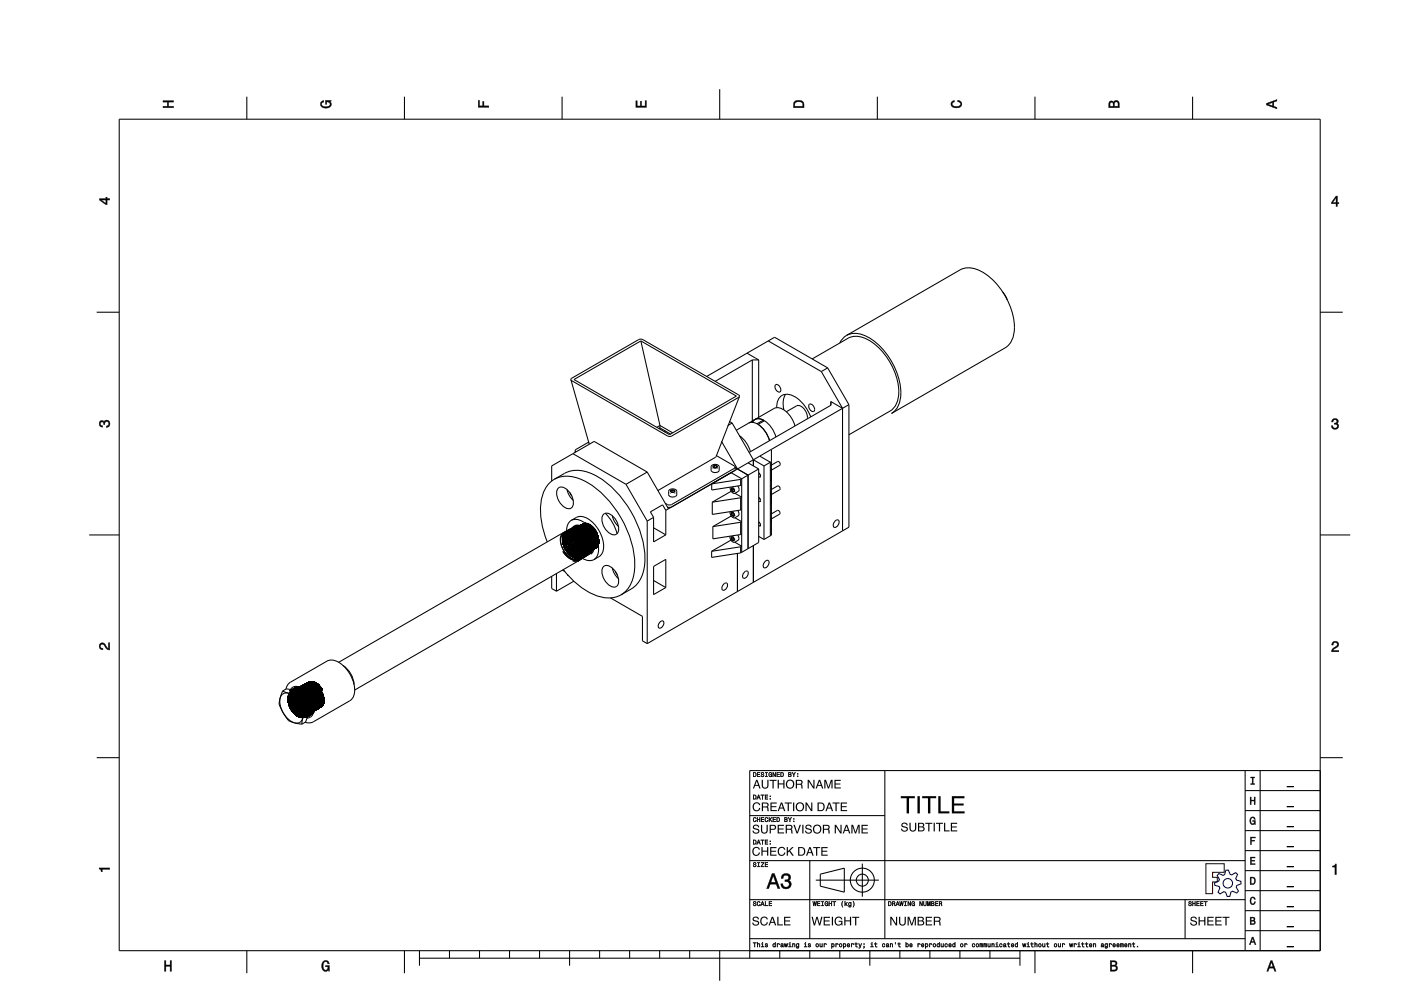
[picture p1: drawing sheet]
<svg xmlns="http://www.w3.org/2000/svg" width="297mm" height="210mm" viewBox="0 0 297 210" stroke-linecap="round" stroke-linejoin="round" font-family="sans-serif">
<g fill="none" stroke="#000" stroke-width=".22">
<path d="M152.6 18.9v6.4M25.3 25.3h254.6v176.3h-254.6zM52.3 20.5v4.8M85.8 20.5v4.8M119.2 20.5v4.8M186 20.5v4.8M219.4 20.5v4.8M252.9 20.5v4.8M20.5 66.2h4.8M135.9 72.3l4 17.9M158.4 74.9l2.5 1.4M159.5 76.3v13.2l.6-.6"/>
<path d="M159.5 76.3l-7.9 4.6M160.9 76.3v12.2M160.9 76.3h-1.4M162.9 72.3l-13.1 7.5M162.9 72.3l11.2 6.5M162.9 72.3l1.3-.8 11.3 6.5M172.2 76.1l7.6-4.4a4.8 4.8 0 0 1 5.3 1 13.8 13.8 0 0 1 5.4 11.2 4.1 4.1 0 0 1-1.8 3.2l-8.7 5.1M174.1 78.8l4.5 7.8M175.5 78l-1.4 .8M175.5 78l4.5 7.8M179.5 71.1l24.1-13.9a4.8 4.8 0 0 1 4.7 .5 14.6 14.6 0 0 1 6.7 12.5 4.4 4.4 0 0 1-1.9 3.6l-24.1 13.9a5.2 5.2 0 0 0 2-5.4 14.8 14.8 0 0 0-7.6-11.1 4.4 4.4 0 0 0-3.9-.1zM179.5 71.1l-1 .9-.5 .7"/>
<path d="M212.6 61.9l1 1.7M279.9 66.2h4.8M121 80.5l20.8 12 .6-.1 14.4-8.3M121 80.5l.2-.3 14.2-8.2 .6-.1 20.6 11.8 .2 .4M121 80.5l3.9 13.7M121.5 96.2l11.2 6.5M121.7 80.5l14.2-8.2 20.2 11.7-14.2 8.2zM122 95.5l.1 .3M122 95.5v.4M124.9 93.7l-2.8 1.6-.1 .2M125 94.1h.1M139.9 90.7l-.2 .2"/>
<path d="M139.9 90.7l2.3 1.3M139.9 90.2l-.7 .4M139.9 90.2v.5M139.9 90.2l2.7 1.6M140.9 91.3l.1 .3M150.9 98.7a1.02 1.02 0 0 1 1.6 .3v.7a.97 .97 0 0 1-1.7 0zM151.1 99.3h-.1M151.2 99.4h.1M151.2 98.8l.4-.1 .4 .1a.41 .41 0 0 1-.4 .4 .41 .41 0 0 1-.4-.4zM151.5 99.2h.3M151.5 99.2h.1M151.5 98.7l.4 .1"/>
<path d="M151.5 98.7l-.3 .2 .1 .1 .4 .2M151.5 98.7v.5M151.8 96.6l3.9 2.2 .2 .2M151.9 98.8l.2 .2-.4 .2M151.9 98.8v.3M152 99.4h.1M152.1 99.4h.1M152.2 99.3h.1M153 93.6l3.4 5.8M154.6 89.3l.6 .4M155.2 89.7l-.9 .5M155.2 89.7l4.5 7.8"/>
<path d="M155.8 99.1l2.8 1.6v15.6M155.9 99l-.2 .3-13.3 7.7a1.21 1.21 0 0 1-1.4-.3M155.9 99v.6l-.2 .2-14.5 8.4M156.8 84.1l-5 12.8-12.3 7.1M156.8 92.4l1.2 1.2 .7 1 .4 1.2M158.6 98.1l2.3 1.3M158.7 89.7l.7-.2 1.1 .4M159.7 97.5v1.3M159.7 97.5l2.3 1.3M160.1 88.9l1-.1 .8 .3M160.1 88.9l4-2.3a2.91 2.91 0 0 1 3.3 1.5l.7 1 .5 1.2M160.1 88.9a1.9 1.9 0 0 1 2 .3"/>
<path d="M160.1 88.9l-4 2.3M160.9 99.4v15.6l-3.9 2.2M160.9 99.4l-3.9 2.2M161.1 96.7l2.2 1.3v15.6M161.9 89.1l-1.4 .8M161.9 89.1v.2M162 98.8v15.6M162.1 89.2l-1.4 .8 1.3 1.2 .7 1.1 .5 1.1-.5-1.2-.8-1.2-1.4-1.1M162.1 89.2l1.3 1.2 .7 1.1 .4 1.2M163.6 97.9l-1.6 .9M163.6 98.6l1.3-.7 .3 .1 .2 .4-.1 .3-2 1.1M163.6 95.3v18.2l-1.6 .9"/>
<path d="M163.6 99.2l-.3 .1M164.5 81.6a1.02 1.02 0 0 1 .9 1.5 1.03 1.03 0 0 1-.9-1.5zM164.7 86.4a2.32 2.32 0 0 1 2.6-2.8 7.4 7.4 0 0 1 4.6 4.8M166.6 83.6a4.2 4.2 0 0 0-.4 3.3M166.7 87.3l2.2-1.2a2.08 2.08 0 0 1 2.3 2v.7M171.6 85.7a1.02 1.02 0 0 1 .9 1.5 1.03 1.03 0 0 1-.9-1.5zM178.6 86.6l-2.4-1.5v.8l-17.4 10M178.6 86.6l-23.6 13.6M178.6 86.6v26M180 85.8l-1.4 .8M180 85.8v26l-1.4 .8M18.9 113.4h6.4"/>
<path d="M117.5 101.6a7.3 7.3 0 0 1 6-1.8 15.8 15.8 0 0 1 9.4 7.3 19.1 19.1 0 0 1 3.6 13.7 6.1 6.1 0 0 1-2.7 4.1l-2.1 1.2M117.5 101.6a6.9 6.9 0 0 1 7.1 .7 22.1 22.1 0 0 1 10 17.3 7.3 7.3 0 0 1-2.9 6.5M117.5 101.6a6.8 6.8 0 0 0-2.9 6.4 18.1 18.1 0 0 0 1.4 6.9M118.2 103.6a1.26 1.26 0 0 1 2 .2 3.4 3.4 0 0 1 1.1 3.7 1.26 1.26 0 0 1-2-.2 3.4 3.4 0 0 1-1.1-3.7zM119.3 113a2.25 2.25 0 0 1 2.9 1l.6 .9M119.5 112.9h.1M119.7 113l-.7 .2-47.2 27.2M119.7 113a4.6 4.6 0 0 1 3.2 5.6M119.7 113h.3M119.9 113a1.49 1.49 0 0 1 2.4-.1l.9 1 .7 1.2a2.46 2.46 0 0 1-.7 3.4h-.9M119.9 112.7h.1M120.1 112.6a3.5 3.5 0 0 1 3.3 2.7 2.57 2.57 0 0 1-.5 3.4l-.5 .1"/>
<path d="M120.1 112.6l-.5 .4-.3 .6M120.2 103.8l.6 1.5 .7 .8M120.4 112.4l-.1 .1M120.5 112.4a2.2 2.2 0 0 1 3 1.1l.7 1.1a2.87 2.87 0 0 1-.3 3.6h-.2M120.6 113a1.35 1.35 0 0 1 .9-1.1 1.35 1.35 0 0 1 1.5 .4l.4 .4a4.2 4.2 0 0 1 1.2 4.9l-.3 .3-.6 .2M120.8 112.2l-.1 .1M120.8 104.4l.4 .8M120.8 113.1l-.1 .1M120.9 113.1h.1M121.1 112.4a1.46 1.46 0 0 1 2.5-.1l.8 .9 .7 1.1a2.55 2.55 0 0 1-.6 3.4l-.9 .1M121.1 112.6v.4M121.1 110.3a3.3 3.3 0 0 1 3.7 1.3 6.5 6.5 0 0 1 1.9 6.2l-.8 .8"/>
<path d="M121.1 110.3a2.88 2.88 0 0 1 4.1 .1 7.2 7.2 0 0 1 2.7 6.1 2.67 2.67 0 0 1-2 2.1M121.1 110.3a2.34 2.34 0 0 0-1 2.3M121.1 112.5h.1M121.2 112h-.1M121.2 112.1l-.1 .4M121.3 113.3l.8 .7 .7 1M121.3 113.3a1.22 1.22 0 0 0-1.5-.1 1.22 1.22 0 0 0-.5 1.3 4.2 4.2 0 0 0 3.1 3.9 1.55 1.55 0 0 0 1.3-2.2 4 4 0 0 0-3-3.4 1.49 1.49 0 0 0-.9 2.2 3.9 3.9 0 0 0 3.3 3.1 1.83 1.83 0 0 0 .9-2.6 4 4 0 0 0-2.8-2.9 1.41 1.41 0 0 0-1 2 4 4 0 0 0 3.2 3.3 1.67 1.67 0 0 0 1-2.3 4.1 4.1 0 0 0-2.7-3.2 1.31 1.31 0 0 0-1.1 1.8 4.1 4.1 0 0 0 3.1 3.4 1.59 1.59 0 0 0 1.2-2.2 3.9 3.9 0 0 0-3-3.3 1.54 1.54 0 0 0-.8 2.3 4.1 4.1 0 0 0 2.9 3 1.49 1.49 0 0 0 1.3-2 4 4 0 0 0-2.9-3.5 1.45 1.45 0 0 0-.9 2.1 3.8 3.8 0 0 0 3.2 3.1 1.72 1.72 0 0 0 .9-2.4 4 4 0 0 0-2.7-3 1.34 1.34 0 0 0-1.1 1.9 4 4 0 0 0 3.2 3.3 1.63 1.63 0 0 0 1-2.3 3.7 3.7 0 0 0-2.9-3.1 1.59 1.59 0 0 0-.7 2.3 3.9 3.9 0 0 0 2.9 2.8 1.52 1.52 0 0 0 1.2-2 3.9 3.9 0 0 0-3-3.4 1.49 1.49 0 0 0-.8 2.2 3.9 3.9 0 0 0 2.9 3 1.47 1.47 0 0 0 1.3-2 3.9 3.9 0 0 0-2.9-3.4 1.37 1.37 0 0 0-.9 2l.6 1.4M121.3 113.3l.8 .7 .6 .9M121.3 112.1h.1M121.3 112a1.42 1.42 0 0 1 2.2-.3 4.7 4.7 0 0 1 2.2 5.3l-.4 .5M121.3 112.8l-.3 .2M121.6 112.2l-.1 .1"/>
<path d="M121.6 111.8h-.1M121.6 112.7l-.2 .1M121.7 112.6h.1M121.7 111.8a1.89 1.89 0 0 1 2.7 .7 4 4 0 0 1 1 4.6l-.4 .3M122 112h-.1M122 111.6h.1M122.1 112.4l-.3 .2M122.2 111.6a2.93 2.93 0 0 1 3.3 2 2.49 2.49 0 0 1-.1 3.2M122.4 111.8h-.1M122.5 112.1l-.3 .2M122.7 118.9h.1M122.7 114.9a2.96 2.96 0 0 1 0 3.7 2.68 2.68 0 0 1-3.3-1.5l-.1-.2"/>
<path d="M122.8 114.9a3.4 3.4 0 0 1 .1 3.8l-.5 .3h.1a2.55 2.55 0 0 0 .5-3.4 3.8 3.8 0 0 0-3.2-2.8 1.83 1.83 0 0 0-.9 2.6 4.3 4.3 0 0 0 3.6 3.4 2.07 2.07 0 0 0 1.1-2.9 4 4 0 0 0-3.4-3.3 1.83 1.83 0 0 0-.8 2.6 4.4 4.4 0 0 0 3.4 3.4 1.81 1.81 0 0 0 1.3-2.5 4.3 4.3 0 0 0-3.4-3.7 1.9 1.9 0 0 0-.9 2.7 4.1 4.1 0 0 0 3.7 3.2 2.19 2.19 0 0 0 .9-3 4.2 4.2 0 0 0-3.2-3.2 1.76 1.76 0 0 0-1 2.6 4.3 4.3 0 0 0 3.6 3.4 2.05 2.05 0 0 0 1-2.9 4.1 4.1 0 0 0-3.3-3.3 1.62 1.62 0 0 0-.9 2.3 4.4 4.4 0 0 0 3.5 3.6 1.79 1.79 0 0 0 1.2-2.4 4.4 4.4 0 0 0-3.2-3.7 1.76 1.76 0 0 0-1.1 2.6 4.3 4.3 0 0 0 3.5 3.3 1.89 1.89 0 0 0 1.1-2.7 4.3 4.3 0 0 0-3.1-3.4 1.62 1.62 0 0 0-1.1 2.3l.6 1.5M122.8 115a2.72 2.72 0 0 1-.1 3.5 2.91 2.91 0 0 1-3.2-1.9 2.66 2.66 0 0 1 0-3.4 2.77 2.77 0 0 1 3.1 1.8 3 3 0 0 1 0 3.8l-.6 .2h-.6M122.9 118.6l-.5 .5-47.2 27.2M122.9 111.9l-.3 .2M123 118.4l-.1 .2M123 111.5a2.72 2.72 0 0 0 0 3.5 2.6 2.6 0 0 0 2.6 1.6 2.26 2.26 0 0 0 .1-2.9 3 3 0 0 0-3-2h-.1M123 111.5a2.7 2.7 0 0 0 0 3.5 2.4 2.4 0 0 0 2.7 1.5 2.47 2.47 0 0 0-.1-3.2 2.64 2.64 0 0 0-3-1.6M123.1 118.2h.1M123.1 118.6v.1M123.2 118v.2M123.2 118.2l.2 .1M123.3 111.7l-.3 .2"/>
<path d="M123.4 118.3a2.56 2.56 0 0 0 2.5 .3M123.4 111.6h.1M123.4 111.3a2.72 2.72 0 0 0 0 3.5 2.49 2.49 0 0 0 2.6 1.5M123.5 111.3a2.62 2.62 0 0 0-.1 3.3 2.68 2.68 0 0 0 2.6 1.7h.1M123.5 117.9l-.1 .1M123.5 118.4h.1M123.9 117.7h-.1M123.9 118.1v.1M124.3 117.5h-.1M124.3 117.9h.1M124.7 117.2h-.1M124.7 117.6v.1"/>
<path d="M125.1 117.4h.1M126.5 112.8a2.59 2.59 0 0 0-2.8-1.8l-.4 .5-.2 .8v-.3a1.12 1.12 0 0 1 .7-1 1.12 1.12 0 0 1 1.2 .3 4.1 4.1 0 0 1 1.7 4.5 1.77 1.77 0 0 1-2.8-.4 3.7 3.7 0 0 1-1-3.8 1.45 1.45 0 0 1 2.2 .3 4 4 0 0 1 1.2 4.1 1.47 1.47 0 0 1-2.3 .1 3.9 3.9 0 0 1-1.5-4.2 1.4 1.4 0 0 1 2.2 .2 3.8 3.8 0 0 1 1.1 4.3 1.65 1.65 0 0 1-2.4-.2 3.9 3.9 0 0 1-1.4-4 1.34 1.34 0 0 1 2.2 .1 3.9 3.9 0 0 1 1.3 4.3 1.87 1.87 0 0 1-2.9-.6 3.6 3.6 0 0 1-.9-3.8 1.55 1.55 0 0 1 2.3 .5 4 4 0 0 1 1.1 4.1 1.54 1.54 0 0 1-2.4-.1 3.9 3.9 0 0 1-1.5-4.2 1.44 1.44 0 0 1 2.2 .3 4.1 4.1 0 0 1 1.4 4.2 1.49 1.49 0 0 1-2.4 .1 4.1 4.1 0 0 1-1.6-4.3 1.42 1.42 0 0 1 2.3 .2 3.9 3.9 0 0 1 1.1 4.4 1.99 1.99 0 0 1-2.9-.7 3.5 3.5 0 0 1-.8-3.8 1.65 1.65 0 0 1 2.3 .5 3.9 3.9 0 0 1 1.1 4.2 1.63 1.63 0 0 1-2.5-.2 3.9 3.9 0 0 1-1.4-4.3 1.53 1.53 0 0 1 2.3 .4 4.1 4.1 0 0 1 1.2 4.3 1.56 1.56 0 0 1-2.5-.1 4 4 0 0 1-1.4-4.3 1.51 1.51 0 0 1 2.3 .4l.9 1.2M127.8 109.2a1.26 1.26 0 0 1 2 .2 3.4 3.4 0 0 1 1.1 3.6 1.26 1.26 0 0 1-2-.2 3.4 3.4 0 0 1-1.1-3.6zM128.3 108.8l1 1.1 .8 1.2 .7 2.1M129.8 109.3l.4 1 .9 1.3M132.7 102.7l4.5 7.8M137.2 110.5v26M137.2 100.1l-11.2-6.5-9 5.2v3.2M137.2 100.1l4.5 7.8M137.2 100.1l-4.5 2.6M138.6 109.7l-1.4 .8M138.6 109.7v5.2l2.6-1.5"/>
<path d="M138.6 111.9l2.6 1.5M141.2 108.2l-.7-1.2-2.6 1.5 .7 1.2M141.2 108.2v5.2M141.5 107.5h.9M141.9 103.9a1.02 1.02 0 0 1 1.6 .3v.7a.97 .97 0 0 1-1.7 0zM142.1 104.5h-.1M142.2 104.5v.1M142.2 104l.4-.1 .4 .1a.41 .41 0 0 1-.4 .4 .41 .41 0 0 1-.4-.4zM142.5 103.9l.4 .1M142.5 103.9l-.3 .2 .1 .1 .4 .2M142.5 103.9v.5M142.5 104.4h.3"/>
<path d="M142.5 104.4h.1M142.9 104l.2 .2-.4 .2M142.9 104v.3M143 104.6h.1M143.1 104.5v.1M143.2 104.5h.1M150.9 116.9v1.3l6.1-1M151 106.5v2.6l6-1M151.1 111.6v2.6l5.9-.9M154.8 113.7a1 1 0 0 0 1 1.2M154.8 108.5a1 1 0 0 0 1 1.3M154.8 103.3a1 1 0 0 0 1.1 1.3"/>
<path d="M155 114.5l-4.1 2.4M155 109.3v.1M155 104.1v.1M155 100.2l2.3 1.3v15.6M155 100.2h.1M155 104.2l-4 2.3M155 109.4l-3.9 2.2M155.1 114.2v-.3l.3-.1 .2 .6v.2h-.2M155.1 114.2l.3 .4M155.1 109.1v-.4h.3l.3 .5v.2h-.3M155.1 109.1l.3 .3M155.1 113.8l.5 .3v.5l-.5-.2z"/>
<path d="M155.1 103.9v-.4h.3l.3 .5v.2h-.3M155.1 103.9l.3 .3M155.1 108.6l.5 .3v.5l-.5-.2zM155.2 103.4l.4 .3v.6l-.4-.3zM155.4 113.9v.1M155.4 114l-.3 .2M155.4 114l.2 .3M155.5 113.6h.1M155.5 108.8l-.4 .3M155.5 108.8l.2 .3M155.5 108.7v.1M155.5 108.4h.1"/>
<path d="M155.5 103.7l-.4 .2M155.5 103.7l.2 .2M155.5 103.6v.1M155.5 103.2h.1M155.6 113.7h-.1M155.6 108.5h-.1M155.6 103.3h.1M155.6 114.4l-.2 .2M155.7 109.2l-.3 .2M155.7 104l-.3 .2M155.8 115l1.5 .8-.3 .1M155.8 109.8l1.5 .8-.3 .1"/>
<path d="M155.8 104.6l1.5 .8-.3 .1M155.9 114.4l.1 .1M156 109.2v.1M156 104.1h.1M156.4 117.3v8.1M156.4 113.4l.2 .9-.8 .6M156.4 108.2l.3 1-.9 .6M156.4 103l.3 1-.8 .6M157 101.6l-6.1 1v1.3l6.1-1M157 101.6v1.3M157 105.5v2.6M157 105.5l-6 1"/>
<path d="M157 115.9v1.3M157 115.9l-6.1 1M157 110.7v2.6M157 110.7l-5.9 .9M157.3 108l-.3 .1M157.3 113.2l-.3 .1M157.3 102.8l-.3 .1M159.7 115.7v7.8M160.9 105.4l.3 .5-.1 .5M160.9 113.7l1.1 .7M160.9 100.2l.3 .5-.1 .5M160.9 110.6l.3 .5-.1 .5"/>
<path d="M161.1 111l.1 .1M161.1 105.7l.1 .2M161.1 100.5l.1 .2M161.2 101l-.3 .2M161.2 106.2l-.3 .2M161.2 111.4l-.3 .2M162.2 119l.5-.2a.94 .94 0 0 1 .3 1 .94 .94 0 0 1-.8 .6h-.2a1.03 1.03 0 0 1 .2-1.4zM163.6 104.4l-.3 .1M163.6 101.8l-.3 .1M163.6 103.8l1.2-.8 .4 .2 .2 .4-.1 .2-2 1.2M163.6 109.6l-.3 .1M163.6 112.2l-.3 .1"/>
<path d="M163.6 108.9l1.2-.7 .4 .1 .2 .5-.1 .2-2 1.1M163.6 107l-.3 .1M177.1 110.4l.5-.2a.93 .93 0 0 1 .2 1.1 .93 .93 0 0 1-1 .5 1.03 1.03 0 0 1 .3-1.4zM178.6 112.6l-22.2 12.8M279.9 113.4h6.4M117 122.2v2.6l1 .6M118 121.6v3.8M119.2 120.9l.5 .3M119.4 120.8a15 15 0 0 0 8.5 5.9 5.5 5.5 0 0 0 3.8-.6M120.3 121.9l.2 .2M121.7 123.2l-3.7 2.2M127.8 120.3a1.26 1.26 0 0 1 2 .2 3.4 3.4 0 0 1 1.1 3.6 1.26 1.26 0 0 1-2-.2 3.4 3.4 0 0 1-1.1-3.6z"/>
<path d="M129.4 126.8l6.8 3.9v5.2l1 .6M129.8 120.4l.6 1.5 .7 .8M130.5 121.1l.4 .8M138.6 123.1l2.6 1.5M138.6 120.1l2.6-1.5v6l-2.6 1.5zM139.9 131.9l.6-.3a.91 .91 0 0 1 .2 1 .91 .91 0 0 1-.8 .6h-.2a.86 .86 0 0 1 .2-1.3zM153.4 123.9l.6-.3a.9 .9 0 0 1 .1 1 .9 .9 0 0 1-.9 .5 .86 .86 0 0 1 .2-1.2zM156.4 125.4l-19.2 11.1M157.8 121.3l.5-.2a.9 .9 0 0 1 .2 1 .9 .9 0 0 1-.9 .5 .86 .86 0 0 1 .2-1.3zM59.4 148a2.42 2.42 0 0 0 .4 2.7l.2 .4M59.4 148v1.5l.6 1.6M59.9 146.5a1.79 1.79 0 0 1 1.9-.3l1.7 .6"/>
<path d="M59.9 146.5l1.3 .5M59.9 146.5l-.5 1.5M60 151.1l.4 .7a2.23 2.23 0 0 0 2 1.5M60 151.1l1.2 1.4 1.2 .8M60.6 146.1l.4-.8 .5-.6 7.8-4.5a3.6 3.6 0 0 1 4.1 1.6 6.8 6.8 0 0 1 1.6 5.6l-.4 .8-.4 .4-7.8 4.4-.8 .3-.9-.2M61.2 147l1.5 .3M61.2 147a1.33 1.33 0 0 0-1.8 1M61.2 147l1.2 .7 1.2 1.4M61.3 146.5a2.94 2.94 0 0 1 3.4 1.7 3.3 3.3 0 0 1 .3 3.9l-.1 .1M61.4 146.5a3 3 0 0 1 3.4 1.9 2.97 2.97 0 0 1 .2 3.7l-.1 .1M61.6 146.2a1.55 1.55 0 0 1 2.3-.3 5.3 5.3 0 0 1 2.5 5.3l-.6 .9-.7 .1M61.8 146.3a2.95 2.95 0 0 1 3.2 1.6 3.3 3.3 0 0 1 .5 3.9l-.1 .1"/>
<path d="M62.2 146.1a2.99 2.99 0 0 1 3.4 1.8 3.1 3.1 0 0 1 .2 3.7 2.14 2.14 0 0 1-2.7-1 3.9 3.9 0 0 1-.8-4.5 2.11 2.11 0 0 1 3 .7 3.9 3.9 0 0 1 1.1 4.4l-.3 .3M62.2 146.1a2.99 2.99 0 0 0-.1 3.9 3.2 3.2 0 0 0 3 2 2.15 2.15 0 0 0 .5-2.9 4 4 0 0 0-3.5-2.9l-.4 .1M62.2 146.1a2.84 2.84 0 0 1 3.3 1.6 3.2 3.2 0 0 1 .4 3.9l-.1 .1M62.3 147a4.2 4.2 0 0 0 3 4.5 1.65 1.65 0 0 0 1.1-2.4 4.1 4.1 0 0 0-3.5-3.4 1.61 1.61 0 0 0-1.1 1.9M62.4 153.3l1.6 .3M62.5 146.9a4.2 4.2 0 0 1 2.4 4.6 1.34 1.34 0 0 1-2.2 0 4.2 4.2 0 0 1-1.4-4.3 1.49 1.49 0 0 1 2.4-.1 4.1 4.1 0 0 1 1.6 4.2 1.32 1.32 0 0 1-2.2 0 4.1 4.1 0 0 1-1.4-4.3 1.55 1.55 0 0 1 2.6 0 4.1 4.1 0 0 1 1.4 4 1.3 1.3 0 0 1-2.1 0 4.2 4.2 0 0 1-1.4-4.3 1.46 1.46 0 0 1 2.3-.1 4.1 4.1 0 0 1 1.6 4.2 1.29 1.29 0 0 1-2.1 0 4.1 4.1 0 0 1-1.4-4.3 1.52 1.52 0 0 1 2.5 0 4 4 0 0 1 1.5 4 1.27 1.27 0 0 1-2.2 .1 4.1 4.1 0 0 1-1.4-4.3 1.43 1.43 0 0 1 2.3-.2 4.1 4.1 0 0 1 1.7 4.1 1.26 1.26 0 0 1-2.2 .1 4.1 4.1 0 0 1-1.4-4.2 1.49 1.49 0 0 1 2.5 0 4 4 0 0 1 1.5 3.9 1.24 1.24 0 0 1-2.1 .1 3.8 3.8 0 0 1-1.3-4.5 1.66 1.66 0 0 1 2.4 .3 3.7 3.7 0 0 1 1.2 4.1 1.49 1.49 0 0 1-2.2-.4 3.7 3.7 0 0 1-1-4.2 1.64 1.64 0 0 1 2.4 .3 3.6 3.6 0 0 1 1.2 4 1.44 1.44 0 0 1-2.1-.3 3.8 3.8 0 0 1-1.1-4.2 1.62 1.62 0 0 1 2.4 .3 3.7 3.7 0 0 1 1.2 4 1.45 1.45 0 0 1-2.2-.4l-.5-.6-.6-1.2M62.6 145.8a2.8 2.8 0 0 0-.4 3.5l.4 .6a3 3 0 0 1 .1-3.8l.5-.2M62.6 146.3h-.1M62.7 145.8h-.1a2.86 2.86 0 0 1 3.2 1.6 3.6 3.6 0 0 1 .6 3.8l-.3 .2M62.7 147.3l.9 1.8M63 146v.1M63.2 145.9l-.6 .4-.3 .7"/>
<path d="M63.2 145.9a3.7 3.7 0 0 1 3.4 3.1 1.49 1.49 0 0 1-1.1 2.2 4 4 0 0 1-2.5-5.1 1.82 1.82 0 0 1 2.7 .4l.6 .7a3.3 3.3 0 0 1 .5 3.4 1.61 1.61 0 0 1-2.5-.6 3.7 3.7 0 0 1-.8-4.2 2.1 2.1 0 0 1 2.9 .9l.2 .2a3.2 3.2 0 0 1 .5 3.5 2.01 2.01 0 0 1-2.6-1l-.5-.7a2.85 2.85 0 0 1 0-3.2 2.42 2.42 0 0 1 3.1 1.3 3.2 3.2 0 0 1 .4 3.3 1.67 1.67 0 0 1-2.4-.6l-.6-.9a2.99 2.99 0 0 1-.1-3.3 2.27 2.27 0 0 1 3 1.2l.5 .8a2.22 2.22 0 0 1-.3 2.8 2.75 2.75 0 0 1-2.8-1.9 2.72 2.72 0 0 1 .1-3.2 2.51 2.51 0 0 1 3 1.4l.3 .5a2.36 2.36 0 0 1-.1 2.9 2.58 2.58 0 0 1-2.8-1.8 2.86 2.86 0 0 1 0-3.2 2.35 2.35 0 0 1 2.9 1.3l.2 .2M63.5 146.8a12.9 12.9 0 0 1 2 3.5M63.5 146.8l-.8 .5M63.6 149.1l1.1 1.7M63.6 149.1l.6 1.7v1.4M63.9 146.7l-.3 .2M64.2 152.2a1.33 1.33 0 0 1-1.8 1.1M64.2 152.2l-.2 1.4M64.3 146.5l-.4 .2M64.6 146.3l-.3 .2M64.7 150.8l-.5 1.4M64.9 145.4a4 4 0 0 0 2.5 4.5 1.19 1.19 0 0 0 1.2-1.7 3.9 3.9 0 0 0-3.1-3.4 1.87 1.87 0 0 0-.9 2.8 3.6 3.6 0 0 0 2.7 2.5 1.42 1.42 0 0 0 .8-2 3.8 3.8 0 0 0-3-3.1 1.58 1.58 0 0 0-1.1 2.2 3.8 3.8 0 0 0 2.9 3.2 1.42 1.42 0 0 0 .8-2.1 3.8 3.8 0 0 0-3-3 1.86 1.86 0 0 0-.9 2.7 3.6 3.6 0 0 0 2.7 2.6 1.41 1.41 0 0 0 .9-2 3.9 3.9 0 0 0-3.1-3.1 1.57 1.57 0 0 0-1.1 2.1 3.8 3.8 0 0 0 2.9 3.3 1.41 1.41 0 0 0 .9-2.1 3.9 3.9 0 0 0-3.1-3.1 1.85 1.85 0 0 0-1 2.8 3.7 3.7 0 0 0 2.7 2.6 1.41 1.41 0 0 0 1-2 4 4 0 0 0-3.1-3.2 1.57 1.57 0 0 0-1.1 2.2 3.9 3.9 0 0 0 2.8 3.3 1.4 1.4 0 0 0 1-2.1 3.9 3.9 0 0 0-3.1-3.2 1.54 1.54 0 0 0-1.2 2.1 4 4 0 0 0 2.9 3.4 1.4 1.4 0 0 0 1-2 4 4 0 0 0-3.1-3.2 1.56 1.56 0 0 0-1.2 2.1 4 4 0 0 0 2.9 3.4 1.4 1.4 0 0 0 1-2.1 4 4 0 0 0-3.1-3.2 1.53 1.53 0 0 0-1.2 2 4.1 4.1 0 0 0 2.9 3.5 1.39 1.39 0 0 0 1-2l-.4-1-.5-.9"/>
<path d="M65.3 151.5h.1M65.5 150.3l-.4 2a1.58 1.58 0 0 1-1.1 1.3M65.5 150.3l-.8 .5M65.7 151.2v.1M65.8 150l-.3 .2M66.1 151h.1M66.3 149.7l-.4 .2M66.4 149.7l.1 .1M66.5 149.6l-.2 .1M67.8 145.4h-.1a1.83 1.83 0 0 0-2.5-.5 3.8 3.8 0 0 0 1.2 4.5 1.25 1.25 0 0 0 1.2 .5 1.25 1.25 0 0 0 1.1-.9 4.1 4.1 0 0 0-3-4.3 1.48 1.48 0 0 0-1.3 2 4 4 0 0 0 2.8 3.5 1.57 1.57 0 0 0 .9-2.4l-.5-1.1a2.98 2.98 0 0 0-2.8-1.7 2.28 2.28 0 0 0-.4 3.2l.4 .8a2.23 2.23 0 0 0 2.6 1.3 2.78 2.78 0 0 0-.3-3.5 2.74 2.74 0 0 0-2.8-1.5 2.55 2.55 0 0 0-.3 3.3l.3 .6a2.4 2.4 0 0 0 2.7 1.3 2.64 2.64 0 0 0-.2-3.4 2.92 2.92 0 0 0-2.9-1.6 2.42 2.42 0 0 0-.3 3.3l.3 .5a2.58 2.58 0 0 0 2.6 1.5 2.38 2.38 0 0 0 .1-3.1l-.3-.5a2.68 2.68 0 0 0-2.9-1.4 2.67 2.67 0 0 0-.2 3.4l.2 .2a2.76 2.76 0 0 0 2.6 1.7 2.01 2.01 0 0 0 .4-2.7l-.4-.8a2.85 2.85 0 0 0-3-1.6l-.4 .3-.3 .7M72.7 141.1a5.3 5.3 0 0 1 2.4 4.1M20.5 160.6h4.8"/>
<path d="M159 172.9h28.6M187.6 163.4v35.6M264 176.1h15.9M264 171.9h15.9M264 167.6h15.9M264 163.4v38.2M267.2 163.4v38.2M279.9 160.6h4.8M279.9 163.4h-120.9v39.8M159 199h105M159 190.7h105M159 182.5h105"/>
<path d="M171.7 182.5v16.5M173 186.6h13.3M173.9 185.3l5.1-1.2v5.1l-5.1-1.3zM182.8 183.1v7M251.3 190.7v8.3M264 197.3h15.9M264 193.1h15.9M264 188.8h15.9M264 184.6h15.9M264 180.4h15.9M52.3 201.6v4.7M85.8 201.6v4.7"/>
<path d="M88.9 203.2h127.3M88.9 201.6v3.2M95.3 201.6v1.6M101.7 201.6v1.6M108 201.6v1.6M114.4 201.6v1.6M120.8 201.6v3.2M127.1 201.6v1.6M133.5 201.6v1.6M139.9 201.6v1.6M146.2 201.6v1.6M152.6 201.6v6.3"/>
<path d="M165.3 201.6v1.6M171.7 201.6v1.6M178.1 201.6v1.6M184.4 201.6v3.2M190.8 201.6v1.6M197.2 201.6v1.6M203.5 201.6v1.6M209.9 201.6v1.6M216.2 201.6v3.2M219.4 201.6v4.7M252.9 201.6v4.7"/>
<circle cx="182.8" cy="186.6" r="1.27"/>
<circle cx="182.8" cy="186.6" r="2.55"/>
</g>
<g fill="#000">
<path d="M34.6 21.4h2.2v.2h-1.1v.9h1.1v.3h-2.2v-.3h.9v-.9h-.9z" fill-rule="evenodd"/>
<path d="M68.1 21.6l.6-.3v.3l-.4 .2a.45 .45 0 0 0 .1 .7l.3 .1a1.01 1.01 0 0 0 1.3-.5 .59 .59 0 0 0-.7-.5v.5h-.3v-.8h1.2v.2h-.3l.3 .3a.76 .76 0 0 1-.6 1.1 1.07 1.07 0 0 1-1.2 0 1.07 1.07 0 0 1-.4-1.1z" fill-rule="evenodd"/>
<path d="M101.4 21.3h.3v1.2h.6v-1h.3v1h1v.3h-2.2z" fill-rule="evenodd"/>
<path d="M134.8 21.4h.3v1.1h.7v-1h.2v1h.8v-1.1h.2v1.4h-2.2z" fill-rule="evenodd"/>
<path d="M168.5 21.5a1.39 1.39 0 0 0-.3 1.3h2.3v-.7a1.22 1.22 0 0 0-2-.6zM168.7 21.7l.3-.1a.82 .82 0 0 1 .9 0 .82 .82 0 0 1 .3 .9h-1.7z" fill-rule="evenodd"/>
<path d="M201.8 21.6l.5-.3v.3l-.3 .2a.41 .41 0 0 0 .1 .6l.3 .1a1.01 1.01 0 0 0 1.3-.4l-.2-.4-.4-.1v-.3a.79 .79 0 0 1 .8 .6 .79 .79 0 0 1-.6 .9 1.23 1.23 0 0 1-1.7-.7z" fill-rule="evenodd"/>
<path d="M235.2 21.6l-.1 1.2h2.2v-.8a.63 .63 0 0 0-.5-.7 .63 .63 0 0 0-.7 .4l-.3-.3zM235.4 21.8h.5l.1 .7h-.7zM236.4 21.7l.2-.1 .3 .1 .1 .8h-.7z" fill-rule="evenodd"/>
<path d="M268.5 21.9v.4l2.2 .8v-.3l-.6-.3v-.9l.6-.2v-.3zM268.8 22.1l1-.4v.7z" fill-rule="evenodd"/>
<path d="M21.1 42.1v.3l1.3 1h.3v-1h.6v-.3h-.6v-.3h-.2v.3zM21.5 42.4h1v.7z" fill-rule="evenodd"/>
<path d="M283.3 41.6l-1 1.3v.3h1v.6h.3v-.6h.3v-.3h-.3v-1.3zM283.3 41.9v1h-.7z" fill-rule="evenodd"/>
<path d="M21.2 89.3a.55 .55 0 0 1 .9 .1 .75 .75 0 0 1 1.3 .2 .75 .75 0 0 1-.8 1v-.3a.46 .46 0 0 0 .5-.4 .46 .46 0 0 0-.5-.5 .46 .46 0 0 0-.4 .6h-.2a.4 .4 0 0 0-.3-.5 .4 .4 0 0 0-.5 .3 .4 .4 0 0 0 .3 .5h.3l-.1 .3a.74 .74 0 0 1-.6-.5 .74 .74 0 0 1 .1-.8z" fill-rule="evenodd"/>
<path d="M282.5 88.9a.64 .64 0 0 1 1-.1 .64 .64 0 0 1 0 1 .75 .75 0 0 1-.2 1.3 .75 .75 0 0 1-1-.8h.3a.46 .46 0 0 0 .4 .5 .46 .46 0 0 0 .5-.5 .46 .46 0 0 0-.6-.4v-.2a.4 .4 0 0 0 .5-.3 .4 .4 0 0 0-.3-.5 .4 .4 0 0 0-.5 .4v.2h-.3z" fill-rule="evenodd"/>
<path d="M21.2 136.5a.77 .77 0 0 1 1.3 .5l.5 .5v-1.2h.3v1.5a1.76 1.76 0 0 1-1.4-1.1 .44 .44 0 0 0-.6 .3 .44 .44 0 0 0 .5 .5v.3a.76 .76 0 0 1-.7-.5 .76 .76 0 0 1 .1-.8z" fill-rule="evenodd"/>
<path d="M282.6 136.2a.75 .75 0 0 1 1.2 .1 .75 .75 0 0 1-.6 1.1l-.6 .5h1.2v.3h-1.5a1.76 1.76 0 0 1 1.2-1.3 .44 .44 0 0 0-.4-.7 .44 .44 0 0 0-.4 .6h-.3z" fill-rule="evenodd"/>
<path d="M159.7 178.1v.9h.3a.49 .49 0 0 0 .4-.5 .49 .49 0 0 0-.4-.4zM159.8 178.2a.37 .37 0 0 1 .4 .3 .37 .37 0 0 1-.4 .4zM160.8 178.1l-.4 .9 .2-.3h.4l.3 .3-.4-.9zM160.8 178.2l.2 .4h-.3zM161.3 178.1v.1h.3v.8h.1v-.8h.3v-.1zM162.2 178.1v.9h.6v-.1h-.5v-.3h.5v-.1h-.5v-.3h.5v-.1zM163.2 178.8v.2h.2v-.2zM163.2 178.3v.2h.2v-.2z" fill-rule="evenodd"/>
<path d="M159.7 163.8v.9h.3a.49 .49 0 0 0 .4-.5 .49 .49 0 0 0-.4-.4zM159.8 163.9a.37 .37 0 0 1 .4 .3 .37 .37 0 0 1-.4 .4zM160.5 163.8v.9h.7v-.1h-.5v-.3h.4v-.1h-.4v-.3h.4v-.1zM161.4 163.8a.5 .5 0 0 0 .5 .6 .22 .22 0 0 1-.3 .2 .22 .22 0 0 1-.2-.2h-.1a.34 .34 0 0 0 .4 .4 .34 .34 0 0 0 .3-.5 .34 .34 0 0 0-.5-.2 .18 .18 0 0 1 .1-.3 .18 .18 0 0 1 .3 .2l.1-.1-.2-.2zM162.3 163.8l.1 .1v.7l-.1 .1h.4l-.1-.1v-.7l.1-.1zM163.1 163.9a.46 .46 0 0 0-.2 .6 .46 .46 0 0 0 .6 .1l.2 .1v-.5h-.4l.2 .1-.1 .3a.33 .33 0 0 1-.4-.4 .33 .33 0 0 1 .5-.2h.2l-.2-.3zM163.8 163.8v.9h.2v-.8l.3 .8h.2v-.9h-.2v.7l-.3-.7zM164.7 163.8v.9h.6v-.1h-.5v-.3h.4v-.1h-.4v-.3h.5v-.1zM165.5 163.8v.9h.3a.49 .49 0 0 0 .4-.5 .49 .49 0 0 0-.4-.4zM165.6 163.9a.37 .37 0 0 1 .4 .3 .37 .37 0 0 1-.4 .4zM167.1 163.8v.9h.4a.27 .27 0 0 0 .3-.2 .27 .27 0 0 0-.2-.3l.1-.4zM167.3 163.9h.3v.2h-.3zM167.3 164.3h.2a.17 .17 0 0 1 .2 .1 .17 .17 0 0 1-.2 .2h-.2zM167.9 163.8l.3 .5v.4h.2v-.4l.3-.5h-.2l-.2 .4-.2-.4zM169 164.5v.2h.2v-.2zM169 164v.2h.2v-.2z" fill-rule="evenodd"/>
<path d="M159.7 168.5v1h.3a.49 .49 0 0 0 .4-.5 .49 .49 0 0 0-.4-.5zM159.8 168.6a.37 .37 0 0 1 .4 .4 .37 .37 0 0 1-.4 .4zM160.8 168.5l-.4 1 .2-.3h.4l.3 .3-.4-1zM160.8 168.7l.2 .4h-.3zM161.3 168.5v.1h.3v.9h.1v-.9h.3v-.1zM162.2 168.5v1h.6v-.1h-.5v-.4h.5v-.1h-.5v-.3h.5v-.1zM163.2 169.3v.2h.2v-.2zM163.2 168.7v.2h.2v-.2z" fill-rule="evenodd"/>
<path d="M159.8 173.4a.46 .46 0 0 0-.2 .6 .46 .46 0 0 0 .7 .2l.1-.3-.3 .2a.33 .33 0 0 1-.4-.3 .33 .33 0 0 1 .5-.3l.1 .1-.2-.3zM160.5 173.3v1h.1v-.5h.4v.5h.2v-1h-.2v.4h-.4v-.4zM161.4 173.3v1h.6v-.2h-.5v-.3h.4v-.1h-.4v-.3h.5v-.1zM162.2 173.4a.46 .46 0 0 0-.1 .6 .46 .46 0 0 0 .6 .2l.1-.3-.2 .2a.33 .33 0 0 1-.4-.3 .33 .33 0 0 1 .5-.3l.1 .1-.2-.3zM163 173.3v1h.1l.2-.5 .3 .5h.1l-.3-.6 .3-.4-.6 .4v-.4zM163.9 173.3v1h.6v-.2h-.5v-.3h.4v-.1h-.4v-.3h.5v-.1zM164.7 173.3v1h.3a.49 .49 0 0 0 .4-.5 .49 .49 0 0 0-.4-.5zM164.8 173.4a.37 .37 0 0 1 .4 .4 .37 .37 0 0 1-.4 .3zM166.3 173.3v1h.4a.27 .27 0 0 0 .3-.2 .27 .27 0 0 0-.2-.4l.1-.3zM166.4 173.4h.4v.2l-.4 .1zM166.4 173.8h.2a.17 .17 0 0 1 .2 .2 .17 .17 0 0 1-.1 .1h-.3zM167.1 173.3l.3 .6v.4h.1v-.4l.3-.6h-.1l-.2 .5-.3-.5zM168.2 174v.3h.2v-.3zM168.2 173.5v.2h.2v-.2z" fill-rule="evenodd"/>
<path d="M265.1 169h.2v.6h.6v-.6h.2v1.6h-.2v-.8h-.6v.8h-.2z" fill-rule="evenodd"/>
<path d="M265.1 177.5h1.1v.2h-.9v.4h.7v.2h-.7v.8h-.2z" fill-rule="evenodd"/>
<path d="M265.2 164.7h.8v.2h-.3v1.2h.3v.2h-.8v-.2h.3v-1.2h-.3z" fill-rule="evenodd"/>
<path d="M265.1 173.4a.54 .54 0 0 1 .7-.2 .54 .54 0 0 1 .3 .5h-.2l-.2-.3a.63 .63 0 0 0-.5 .6 .63 .63 0 0 0 .5 .6l.2-.4h-.3v-.2h.6v.8l-.2-.2-.3 .2a.77 .77 0 0 1-.7-1.1z" fill-rule="evenodd"/>
<path d="M272.9 179.4h1.3v.2h-1.3z" fill-rule="evenodd"/>
<path d="M272.9 175.2h1.3v.2h-1.3z" fill-rule="evenodd"/>
<path d="M272.9 171h1.3v.1h-1.3z" fill-rule="evenodd"/>
<path d="M272.9 166.7h1.3v.2h-1.3z" fill-rule="evenodd"/>
<path d="M21 184h2.3v.3h-1.6v.5h-.3a.49 .49 0 0 0-.4-.6z" fill-rule="evenodd"/>
<path d="M159.8 191.2a.5 .5 0 0 0 .4 .6 .22 .22 0 0 1-.2 .2 .22 .22 0 0 1-.2-.2h-.1a.34 .34 0 0 0 .3 .3 .34 .34 0 0 0 .3-.4 .34 .34 0 0 0-.4-.2 .18 .18 0 0 1 .1-.3 .18 .18 0 0 1 .2 .2l.1-.1-.2-.2zM160.6 191.2a.46 .46 0 0 0-.1 .6 .46 .46 0 0 0 .6 .2l.1-.3-.3 .3a.33 .33 0 0 1-.3-.4 .33 .33 0 0 1 .4-.3l.2 .1-.2-.3zM161.6 191.1l-.4 1 .3-.3h.4l.2 .3-.4-1zM161.7 191.3l.1 .4h-.3zM162.2 191.1v1h.6v-.1h-.5v-.9zM163 191.1v1h.6v-.1h-.4v-.4h.4v-.1h-.4v-.3h.4v-.1z" fill-rule="evenodd"/>
<path d="M159.8 182.9a.5 .5 0 0 0 .4 .6 .22 .22 0 0 1-.2 .2 .22 .22 0 0 1-.2-.2h-.1a.34 .34 0 0 0 .3 .4 .34 .34 0 0 0 .3-.5 .34 .34 0 0 0-.4-.2 .18 .18 0 0 1 .1-.3 .18 .18 0 0 1 .2 .2l.1-.1-.2-.2zM160.6 182.8l.2 .2v.7l-.2 .1h.5l-.2-.1v-.7l.2-.2zM161.4 182.8v.2h.5l-.6 .8h.7v-.1h-.5l.5-.9zM162.2 182.8v1h.6v-.1h-.5v-.3h.5v-.2h-.5v-.2h.5v-.2z" fill-rule="evenodd"/>
<path d="M163.7 185.2l-1.2 3.2h.5l.3-.9h1.3l.3 .9h.4l-1.1-3.2zM163.9 185.7l.5 1.4h-.9zM165.9 185.5l-.3 .7h.4a.56 .56 0 0 1 .3-.7 .56 .56 0 0 1 .8 .3 .56 .56 0 0 1-.2 .7l-.5 .1v.3a.66 .66 0 0 1 .9 .4 .66 .66 0 0 1-.5 .9 .66 .66 0 0 1-.8-.5v-.3h-.5a1.07 1.07 0 0 0 1.4 1.1 1.07 1.07 0 0 0 .6-1.7l-.3-.1a.88 .88 0 0 0 .3-1.3 .88 .88 0 0 0-1.3-.1z" fill-rule="evenodd"/>
<path d="M172.3 191.1l.2 1h.1l.1-.9 .2 .9h.1l.2-1h-.1l-.2 .8-.1-.8h-.1l-.2 .8-.1-.8zM173.3 191.1v1h.6v-.1h-.5v-.4h.4v-.1h-.4v-.3h.5v-.1zM174.2 191.1l.1 .1v.8l-.1 .1h.4l-.1-.1v-.8l.1-.1zM175 191.2a.46 .46 0 0 0-.2 .6 .46 .46 0 0 0 .6 .2l.2 .1v-.5h-.4l.2 .1-.1 .3a.33 .33 0 0 1-.4-.4 .33 .33 0 0 1 .5-.3l.2 .1-.2-.3zM175.7 191.1v1h.2v-.5h.3v.5h.2v-1h-.2v.4h-.3v-.4zM176.5 191.1v.1h.3v.9h.1v-.9h.3v-.1zM178.6 191.1a.86 .86 0 0 0 .1 1.2 1.17 1.17 0 0 1 0-1.2zM179.1 191.1v1l.2-.4 .4 .4-.3-.5 .3-.3-.5 .4v-.6zM179.9 191.4a.35 .35 0 0 0 0 .5 .35 .35 0 0 0 .5 .1 .26 .26 0 0 1-.2 .2 .26 .26 0 0 1-.3-.1 .3 .3 0 0 0 .3 .3 .3 .3 0 0 0 .3-.4v-.7zM180 191.5l.1-.1a.25 .25 0 0 1 .3 .3 .25 .25 0 0 1-.4 .2zM180.8 191.1a1.18 1.18 0 0 1 0 1.2 .78 .78 0 0 0 0-1.2z" fill-rule="evenodd"/>
<path d="M188.3 191.1v1h.4a.49 .49 0 0 0 .3-.5 .49 .49 0 0 0-.3-.5zM188.5 191.2a.37 .37 0 0 1 .4 .4 .37 .37 0 0 1-.4 .4zM189.2 191.1v1h.1v-.4a.29 .29 0 0 1 .3 0 .29 .29 0 0 1 .1 .4l.1-.1-.1-.4a.26 .26 0 0 0 .1-.3 .26 .26 0 0 0-.3-.2zM189.3 191.2h.2a.16 .16 0 0 1 .2 .2 .16 .16 0 0 1-.2 .2h-.2zM190.2 191.1l-.3 1 .2-.3h.4l.2 .3-.3-1zM190.3 191.3l.2 .4h-.3zM190.7 191.1l.2 1h.1l.1-.9 .2 .9h.1l.2-1h-.1l-.2 .8-.1-.8h-.1l-.2 .8-.1-.8zM191.7 191.1l.2 .1v.8l-.2 .1h.5l-.2-.1v-.8l.2-.1zM192.5 191.1v1h.1v-.8l.4 .8h.1v-1h-.1v.8l-.4-.8zM193.4 191.2a.46 .46 0 0 0-.2 .6 .46 .46 0 0 0 .6 .2l.2 .1v-.5h-.4l.2 .1-.1 .3a.33 .33 0 0 1-.4-.4 .33 .33 0 0 1 .5-.3l.2 .1-.2-.3zM195 191.1v1h.1v-.8l.3 .8h.2v-1h-.1v.8l-.4-.8zM195.8 191.1v.6a.33 .33 0 0 0 .3 .4 .33 .33 0 0 0 .3-.4v-.6h-.1v.6a.21 .21 0 0 1-.2 .3 .21 .21 0 0 1-.2-.3v-.6zM196.6 191.1v1l.1-.9 .2 .9h.1l.2-.9v.9h.1v-1h-.2l-.2 .9-.1-.9zM197.4 191.1v1h.4a.27 .27 0 0 0 .3-.2 .27 .27 0 0 0-.2-.3l.1-.4zM197.6 191.2l.3 .1v.1l-.3 .1zM197.6 191.6h.2a.17 .17 0 0 1 .2 .2 .17 .17 0 0 1-.2 .2h-.2zM198.3 191.1v1h.6v-.1h-.5v-.4h.5v-.1h-.5v-.3h.5v-.1zM199.1 191.1v1h.1v-.4a.29 .29 0 0 1 .4 0 .29 .29 0 0 1 0 .4l.2-.1-.2-.4a.26 .26 0 0 0 .1-.3 .26 .26 0 0 0-.3-.2zM199.2 191.2h.2a.16 .16 0 0 1 .2 .2 .16 .16 0 0 1-.2 .2h-.2z" fill-rule="evenodd"/>
<path d="M252.1 191.2a.5 .5 0 0 0 .4 .6 .22 .22 0 0 1-.2 .2 .22 .22 0 0 1-.2-.2h-.1a.34 .34 0 0 0 .3 .3 .34 .34 0 0 0 .3-.4 .34 .34 0 0 0-.4-.2 .18 .18 0 0 1 .1-.3 .18 .18 0 0 1 .2 .2l.1-.1-.2-.2zM252.8 191.1v1h.1v-.5h.4v.5h.2v-1h-.2v.4h-.4v-.4zM253.7 191.1v1h.6v-.1h-.5v-.4h.4v-.1h-.4v-.3h.5v-.1zM254.5 191.1v1h.6v-.1h-.5v-.4h.5v-.1h-.5v-.3h.5v-.1zM255.3 191.1v.1h.3v.9h.1v-.9h.3v-.1z" fill-rule="evenodd"/>
<path d="M265.1 181.7h1v.2h-.8v.5h.7v.2h-.7v.5h.8v.2h-1z" fill-rule="evenodd"/>
<path d="M265.1 186v1.6h.5a.82 .82 0 0 0 .6-.8 .82 .82 0 0 0-.6-.8zM265.3 186.2a.61 .61 0 0 1 .7 .6 .61 .61 0 0 1-.7 .6z" fill-rule="evenodd"/>
<path d="M265.1 194.4v1.6h.6a.45 .45 0 0 0 .4-.3 .45 .45 0 0 0-.2-.5l.2-.2-.1-.4zM265.3 194.6h.3a.24 .24 0 0 1 .3 .3 .24 .24 0 0 1-.3 .2h-.3zM265.3 195.3h.3a.28 .28 0 0 1 .3 .3 .28 .28 0 0 1-.3 .2h-.3z" fill-rule="evenodd"/>
<path d="M265.2 190.4a.54 .54 0 0 1 .6-.2 .54 .54 0 0 1 .4 .5h-.3l-.2-.3a.64 .64 0 0 0-.5 .6 .64 .64 0 0 0 .5 .6l.3-.4h.2a.56 .56 0 0 1-.5 .6 .56 .56 0 0 1-.6-.4z" fill-rule="evenodd"/>
<path d="M272.9 196.4h1.3v.2h-1.3z" fill-rule="evenodd"/>
<path d="M272.9 192.2h1.3v.1h-1.3z" fill-rule="evenodd"/>
<path d="M272.9 187.9h1.3v.2h-1.3z" fill-rule="evenodd"/>
<path d="M272.9 183.7h1.3v.2h-1.3z" fill-rule="evenodd"/>
<path d="M282.5 183.6a.49 .49 0 0 0 .6-.4h.2v2.2h-.3v-1.6h-.5z" fill-rule="evenodd"/>
<path d="M34.9 203.7h.3v.9h.9v-.9h.3v2.2h-.3v-1h-.9v1h-.3z" fill-rule="evenodd"/>
<path d="M68.4 203.9a.76 .76 0 0 1 .9-.2 .76 .76 0 0 1 .5 .7h-.3l-.2-.4a.45 .45 0 0 0-.7 .1l-.1 .3a1.01 1.01 0 0 0 .5 1.3 .59 .59 0 0 0 .5-.7h-.5v-.3h.8v1.2h-.1l-.1-.3-.2 .3a.76 .76 0 0 1-1.1-.6v-1z" fill-rule="evenodd"/>
<path d="M159.7 199.8v.2h.2v.8h.2v-.8h.3v-.2zM160.6 199.8v1h.1v-.5l.2-.2 .1 .7h.1v-.5a.24 .24 0 0 0-.1-.3 .24 .24 0 0 0-.3 .2v-.4zM161.4 200.1l.2 .1v.5l-.2 .1h.6l-.2-.1v-.6zM161.6 199.8l.2 .1zM162.3 200.1v.3l.4 .2-.2 .1-.3-.1a.27 .27 0 0 0 .4 .2 .27 .27 0 0 0 .1-.4l-.4-.2 .2-.1 .3 .2-.1-.2zM163.9 200.1a.35 .35 0 0 0-.1 .5 .35 .35 0 0 0 .5 .1l.1 .1v-1h-.1v.4l-.2-.2zM164 200.2h.1a.25 .25 0 0 1 .2 .2 .25 .25 0 0 1-.3 .2zM164.7 200.1v.7h.2v-.6l.4 .1a.24 .24 0 0 0-.2-.3 .24 .24 0 0 0-.3 .2zM165.6 200.1l-.1 .2 .4-.2v.2a.27 .27 0 0 0-.4 .2 .27 .27 0 0 0 .2 .3l.4-.1-.1-.6zM165.6 200.6a.16 .16 0 0 1 .3 0 .16 .16 0 0 1-.3 0zM166.2 200.1l.2 .7h.1l.1-.6 .1 .6h.2l.1-.7h-.1l-.1 .6-.1-.6h-.1l-.1 .6-.2-.6zM167.2 200.1l.2 .1v.5l-.2 .1h.6l-.3-.1v-.6zM167.4 199.8l.2 .1zM168 200.1v.7h.1v-.5l.2-.2 .2 .7h.1v-.5a.24 .24 0 0 0-.2-.3 .24 .24 0 0 0-.3 .2zM168.9 200.1a.35 .35 0 0 0-.1 .5 .35 .35 0 0 0 .5 .1 .26 .26 0 0 1-.2 .3 .26 .26 0 0 1-.3-.1 .3 .3 0 0 0 .4 .2 .3 .3 0 0 0 .2-.3v-.7zM169 200.2a.25 .25 0 0 1 .3 .2 .25 .25 0 0 1-.3 .2zM170.6 200.1l.1 .1v.5l-.2 .1h.6l-.2-.1v-.6zM170.7 199.8l.2 .1zM171.4 200.1v.3l.4 .2-.2 .1-.3-.1a.27 .27 0 0 0 .4 .2 .27 .27 0 0 0 .1-.4l-.4-.2 .2-.1 .3 .2-.1-.2zM172.9 200.4a.4 .4 0 0 0 .8 0 .4 .4 0 0 0-.8 0zM173.1 200.2h.1a.25 .25 0 0 1 .3 .2 .25 .25 0 0 1-.4 .2zM173.8 200.1v.4a.24 .24 0 0 0 .2 .3 .24 .24 0 0 0 .3-.1l.1 .1v-.7h-.1l-.1 .5-.1 .1-.2-.1v-.5zM174.7 200.1v.7h.1v-.6l.5 .1a.24 .24 0 0 0-.2-.3 .24 .24 0 0 0-.3 .2zM176.3 200.1v1h.1v-.4a.34 .34 0 0 0 .5-.3 .34 .34 0 0 0-.5-.2zM176.5 200.2a.25 .25 0 0 1 .3 .2 .25 .25 0 0 1-.3 .2zM177.2 200.1v.7h.1v-.6l.4 .1a.24 .24 0 0 0-.1-.3 .24 .24 0 0 0-.3 .2zM177.9 200.4a.36 .36 0 0 0 .7 0 .36 .36 0 0 0-.7 0zM178.1 200.2a.25 .25 0 0 1 .3 .2 .25 .25 0 0 1-.3 .2zM178.8 200.1v1h.1v-.4a.34 .34 0 0 0 .5-.3 .34 .34 0 0 0-.5-.2zM178.9 200.2h.1a.25 .25 0 0 1 .3 .2 .25 .25 0 0 1-.4 .2zM179.7 200.1a.36 .36 0 0 0-.1 .6 .36 .36 0 0 0 .5 0l.1-.1a.25 .25 0 0 1-.3 .1 .25 .25 0 0 1-.2-.2l.5-.1-.2-.3zM179.8 200.2h.2l.1 .2h-.4zM180.5 200.1v.7h.1v-.6l.5 .1a.24 .24 0 0 0-.2-.3 .24 .24 0 0 0-.3 .2zM181.4 199.9v.2l-.2 .1h.2l.1 .6h.3l-.3-.3v-.3l.3-.1h-.3zM182 200.1l.3 .7-.2 .3h.2l.4-1h-.1l-.2 .6-.2-.6zM183.1 200.1v.2h.2v-.2zM183.1 200.6l.1 .2-.1 .3 .2-.3v-.2zM184.6 200.1l.2 .1v.5l-.2 .1h.6l-.3-.1v-.6zM184.8 199.8l.1 .1zM185.6 199.9v.2l-.2 .1h.2v.6h.4l-.3-.3v-.3l.3-.1h-.3zM187.1 200.1a.36 .36 0 0 0 0 .6 .36 .36 0 0 0 .5 0v-.2a.25 .25 0 0 1-.2 .2 .25 .25 0 0 1-.2-.3l.1-.2 .3 .1-.1-.2zM188 200.1l-.1 .2 .3-.2 .1 .2a.27 .27 0 0 0-.4 .2 .27 .27 0 0 0 .2 .3l.4-.1-.1-.6zM188 200.6a.16 .16 0 0 1 .3 0 .16 .16 0 0 1-.3 0zM188.7 200.1v.7h.1v-.5l.2-.2 .2 .7h.1v-.5a.24 .24 0 0 0-.2-.3 .24 .24 0 0 0-.3 .2zM189.8 199.8l.1 .4zM190.5 199.9v.2l-.2 .1h.2l.1 .6h.3l-.2-.3v-.3l.2-.1h-.2zM192 199.8v1l.1-.1a.32 .32 0 0 0 .5-.3 .32 .32 0 0 0-.5-.2v-.4zM192.2 200.2h.1a.25 .25 0 0 1 .2 .2 .25 .25 0 0 1-.3 .2zM192.9 200.1a.36 .36 0 0 0 0 .6 .36 .36 0 0 0 .5 0v-.1a.25 .25 0 0 1-.3 .1 .25 .25 0 0 1-.1-.2l.4-.1-.1-.3zM193 200.2h.2l.1 .2h-.3zM194.6 200.1v.7h.1v-.6l.4 .1a.24 .24 0 0 0-.2-.3 .24 .24 0 0 0-.2 .2zM195.4 200.1a.36 .36 0 0 0-.1 .6 .36 .36 0 0 0 .6 0v-.1a.25 .25 0 0 1-.3 .1 .25 .25 0 0 1-.2-.2l.5-.1-.1-.3zM195.5 200.2h.2l.1 .2h-.4zM196.2 200.1v1h.1v-.4a.34 .34 0 0 0 .5-.3 .34 .34 0 0 0-.5-.2zM196.3 200.2h.1a.25 .25 0 0 1 .3 .2 .25 .25 0 0 1-.4 .2zM197 200.1v.7h.2v-.6l.4 .1a.24 .24 0 0 0-.2-.3 .24 .24 0 0 0-.2 .2zM197.8 200.4a.36 .36 0 0 0 .7 0 .36 .36 0 0 0-.7 0zM198 200.2a.25 .25 0 0 1 .3 .2 .25 .25 0 0 1-.3 .2zM198.7 200.1a.35 .35 0 0 0-.1 .5 .35 .35 0 0 0 .5 .1l.1 .1v-1h-.1v.4l-.2-.2zM198.8 200.2a.25 .25 0 0 1 .3 .2 .25 .25 0 0 1-.3 .2zM199.5 200.1v.4a.24 .24 0 0 0 .1 .3 .24 .24 0 0 0 .3-.1l.2 .1v-.7h-.2v.5l-.2 .1-.1-.1v-.5zM200.4 200.1a.36 .36 0 0 0-.1 .6 .36 .36 0 0 0 .6 0v-.2a.27 .27 0 0 1-.3 .2 .27 .27 0 0 1-.2-.3 .27 .27 0 0 1 .3-.2l.2 .1-.2-.2zM201.2 200.1a.36 .36 0 0 0-.1 .6 .36 .36 0 0 0 .6 0v-.1a.25 .25 0 0 1-.3 .1 .25 .25 0 0 1-.2-.2l.5-.1-.1-.3zM201.3 200.2h.2l.1 .2h-.4zM202 200.1a.35 .35 0 0 0-.1 .5 .35 .35 0 0 0 .5 .1l.1 .1v-1h-.1v.4l-.2-.2zM202.1 200.2h.1a.25 .25 0 0 1 .2 .2 .25 .25 0 0 1-.3 .2zM203.6 200.4a.36 .36 0 0 0 .7 0 .36 .36 0 0 0-.7 0zM203.8 200.2a.25 .25 0 0 1 .3 .2 .25 .25 0 0 1-.3 .2zM204.5 200.1v.7h.1l.1-.6 .4 .1a.24 .24 0 0 0-.2-.3 .24 .24 0 0 0-.3 .2zM206.2 200.1a.36 .36 0 0 0-.1 .6 .36 .36 0 0 0 .6 0v-.2a.27 .27 0 0 1-.3 .2 .27 .27 0 0 1-.2-.3 .27 .27 0 0 1 .3-.2l.2 .1-.2-.2zM206.9 200.4a.36 .36 0 0 0 .7 0 .36 .36 0 0 0-.7 0zM207.1 200.2a.25 .25 0 0 1 .3 .2 .25 .25 0 0 1-.3 .2zM207.7 200.1v.7h.1l.1-.7 .1 .7 .2-.7 .1 .7h.1l-.1-.8zM208.5 200.1v.7h.2l.1-.7v.7l.2-.7 .1 .7h.1l-.1-.8zM209.4 200.1v.4a.24 .24 0 0 0 .2 .3 .24 .24 0 0 0 .3-.1l.1 .1v-.7h-.1v.5l-.2 .1-.2-.1v-.5zM210.2 200.1v.7h.2v-.5l.2-.2 .1 .7h.1v-.5a.24 .24 0 0 0-.1-.3 .24 .24 0 0 0-.3 .2zM211.1 200.1l.2 .1v.5l-.2 .1h.6l-.3-.1v-.6zM211.3 199.8l.2 .1zM212 200.1a.36 .36 0 0 0-.1 .6 .36 .36 0 0 0 .6 0v-.2a.27 .27 0 0 1-.3 .2 .27 .27 0 0 1-.2-.3 .27 .27 0 0 1 .3-.2l.2 .1-.2-.2zM212.8 200.1l-.1 .2 .4-.2v.2a.27 .27 0 0 0-.4 .2 .27 .27 0 0 0 .2 .3l.5-.1-.2-.6zM212.8 200.6a.2 .2 0 0 1 .4 0 .2 .2 0 0 1-.4 0zM213.7 199.9v.2l-.2 .1h.2l.1 .6h.3l-.3-.3v-.3l.3-.1h-.3zM214.5 200.1a.36 .36 0 0 0-.1 .6 .36 .36 0 0 0 .5 0l.1-.1a.25 .25 0 0 1-.3 .1 .25 .25 0 0 1-.2-.2l.5-.1-.2-.3zM214.5 200.2h.3l.1 .2h-.4zM215.3 200.1a.35 .35 0 0 0-.1 .5 .35 .35 0 0 0 .5 .1l.1 .1v-1h-.1v.4l-.2-.2zM215.3 200.2h.1a.25 .25 0 0 1 .3 .2 .25 .25 0 0 1-.4 .2zM216.8 200.1l.1 .7h.2l.1-.6 .1 .6h.1l.2-.7h-.1l-.2 .6-.1-.6h-.1l-.1 .6-.1-.6zM217.8 200.1l.2 .1v.5l-.3 .1h.6l-.2-.1v-.6zM218 199.8l.1 .1zM218.7 199.9v.2l-.2 .1h.2v.6h.4l-.3-.3v-.3l.3-.1h-.3zM219.4 199.8v1h.1v-.5l.2-.2 .1 .7h.1v-.5a.24 .24 0 0 0-.1-.3 .24 .24 0 0 0-.3 .2v-.4zM220.2 200.4a.36 .36 0 0 0 .7 0 .36 .36 0 0 0-.7 0zM220.3 200.2h.1a.25 .25 0 0 1 .3 .2 .25 .25 0 0 1-.4 .2zM221 200.1v.4a.24 .24 0 0 0 .2 .3 .24 .24 0 0 0 .3-.1l.1 .1v-.7h-.1v.5l-.2 .1-.2-.1v-.5zM222 199.9v.2l-.2 .1h.2l.1 .6h.3l-.3-.3v-.3l.3-.1h-.3zM223.5 200.4a.36 .36 0 0 0 .7 0 .36 .36 0 0 0-.7 0zM223.6 200.2h.1a.25 .25 0 0 1 .3 .2 .25 .25 0 0 1-.4 .2zM224.3 200.1v.4a.24 .24 0 0 0 .2 .3 .24 .24 0 0 0 .3-.1l.1 .1v-.7h-.1v.5l-.2 .1-.1-.1-.1-.5zM225.2 200.1v.7h.1l.1-.6 .4 .1a.24 .24 0 0 0-.2-.3 .24 .24 0 0 0-.3 .2zM226.7 200.1l.2 .7h.1l.1-.6 .1 .6h.1l.2-.7h-.1l-.1 .6-.1-.6h-.2l-.1 .6-.1-.6zM227.7 200.1v.7h.1l.1-.6 .4 .1a.24 .24 0 0 0-.2-.3 .24 .24 0 0 0-.3 .2zM228.5 200.1l.2 .1v.5l-.2 .1h.6l-.3-.1v-.6zM228.7 199.8l.1 .1zM229.5 199.9v.2l-.2 .1h.2v.6h.4l-.3-.3v-.3l.3-.1h-.3zM230.3 199.9v.2l-.2 .1h.2v.6h.4l-.3-.3v-.3l.3-.1h-.3zM231 200.1a.36 .36 0 0 0 0 .6 .36 .36 0 0 0 .5 0v-.1a.25 .25 0 0 1-.3 .1 .25 .25 0 0 1-.1-.2l.4-.1-.1-.3zM231.1 200.2h.2l.1 .2h-.3zM231.8 200.1v.7h.1v-.5l.2-.2 .1 .7h.2v-.5a.24 .24 0 0 0-.2-.3 .24 .24 0 0 0-.3 .2zM233.5 200.1l-.1 .2 .4-.2v.2a.27 .27 0 0 0-.4 .2 .27 .27 0 0 0 .2 .3l.5-.1-.2-.6zM233.5 200.6a.2 .2 0 0 1 .4 0 .2 .2 0 0 1-.4 0zM234.3 200.1a.35 .35 0 0 0-.1 .5 .35 .35 0 0 0 .5 .1 .26 .26 0 0 1-.1 .3 .26 .26 0 0 1-.3-.1 .3 .3 0 0 0 .3 .2 .3 .3 0 0 0 .2-.3v-.7zM234.4 200.2h.1a.25 .25 0 0 1 .2 .2 .25 .25 0 0 1-.3 .2zM235.1 200.1v.7h.2v-.6l.4 .1a.24 .24 0 0 0-.2-.3 .24 .24 0 0 0-.2 .2zM236 200.1a.36 .36 0 0 0-.1 .6 .36 .36 0 0 0 .6 0v-.1a.25 .25 0 0 1-.3 .1 .25 .25 0 0 1-.2-.2l.5-.1-.2-.3zM236.1 200.2h.2l.1 .2h-.4zM236.8 200.1a.36 .36 0 0 0 0 .6 .36 .36 0 0 0 .5 0v-.1a.25 .25 0 0 1-.3 .1 .25 .25 0 0 1-.1-.2l.4-.1-.1-.3zM236.9 200.2h.2l.1 .2h-.3zM237.5 200.1v.7h.1l.1-.7 .1 .7 .2-.7 .1 .7h.1l-.1-.8zM238.5 200.1a.36 .36 0 0 0-.1 .6 .36 .36 0 0 0 .6 0v-.1a.25 .25 0 0 1-.3 .1 .25 .25 0 0 1-.2-.2l.5-.1-.2-.3zM238.6 200.2h.2l.1 .2h-.4zM239.2 200.1v.7h.2v-.5l.2-.2 .1 .7h.1v-.5a.24 .24 0 0 0-.2-.3 .24 .24 0 0 0-.2 .2zM240.2 199.9v.2l-.2 .1h.2l.1 .6h.3l-.2-.3v-.3l.2-.1h-.2zM241.1 200.6v.2h.2v-.2z" fill-rule="evenodd"/>
<path d="M235.4 203.7v2.2h.8a.62 .62 0 0 0 .7-.4 .62 .62 0 0 0-.4-.8l.3-.3a.55 .55 0 0 0-.6-.7zM235.7 204h.5a.34 .34 0 0 1 .4 .3 .34 .34 0 0 1-.5 .3h-.4zM235.7 204.9h.5a.39 .39 0 0 1 .4 .4 .39 .39 0 0 1-.4 .4h-.5z" fill-rule="evenodd"/>
<path d="M265.5 198.7l-.6 1.6h.2l.2-.5h.6l.2 .5h.2l-.6-1.6zM265.6 198.9l.2 .7h-.5z" fill-rule="evenodd"/>
<path d="M269.4 203.7l-.8 2.2h.3l.2-.6h.9l.2 .6h.3l-.8-2.2zM269.6 204l.3 1h-.7z" fill-rule="evenodd"/>
<path d="M272.9 200.7h1.3v.1h-1.3z" fill-rule="evenodd"/>
</g>
<g fill="#000">
<path d="M34.6 21.4v.2h.9v1l-.9-.1v.3h2.2v-.3l-1.1 .1v-1h1.1v-.2zM34.5 21.3h2.3v.4h-1.1v.8h1.1v.4h-2.3v-.4h1v-.9l-1 .1z"/>
<path d="M68.1 21.6l-.2 .5 .1 .3 .6 .5h1l.6-.5v-.6l-.4-.3h.4v-.2h-1.2v.8h.3l-.1-.5h.4l.4 .3v.4l-.5 .3-1.1-.1-.2-.2v-.4l.5-.3v-.3zM68.1 21.5l.6-.2v.4l-.5 .2v.4l.5 .3h.8l.4-.3v-.4l-.6-.3v.5h-.3v-.9h1.2v.3h-.3l.4 .4-.1 .6-.6 .4h-1l-.6-.5-.1-.3z"/>
<path d="M101.4 21.3v1.5h2.2v-.3h-1v-1h-.3l.1 1h-.8l.1-1.2zM101.4 21.3h.3v1.2h.6v-1h.3v1l1.1-.1v.4h-2.3z"/>
<path d="M134.8 21.4v1.4h2.2v-1.4h-.2v1.1h-.8v-1h-.2v1h-.8l.1-1.1zM134.8 21.3h.3v1.2h.7l-.1-1.1h.4l-.1 1.1h.8l-.1-1.2h.4v1.5h-2.3z"/>
<path d="M168.5 21.5l-.2 .4-.1 .9h2.3l-.1-1.1-.2-.2-.8-.2zM168.5 21.4l.9-.2 .8 .3 .2 .2 .1 1.2h-2.3v-1zM168.7 21.7l.7-.2 .6 .2 .2 .2v.7h-1.7v-.7zM168.7 21.7l-.2 .8h1.7v-.6l-.2-.2-.6-.1z"/>
<path d="M201.8 21.6l-.2 .5 .1 .3 .6 .4h1l.6-.4v-.6l-.5-.4-.3-.1v.3l.5 .1 .1 .4v.2l-.5 .3-1.1-.1-.2-.2v-.4l.4-.3v-.3zM201.8 21.5l.6-.3v.4l-.5 .3v.4l.5 .2h.8l.2-.1 .3-.3-.2-.4-.5-.1v-.4l.5 .1 .4 .4v.7l-.6 .5h-1l-.7-.5v-.3z"/>
<path d="M235.2 21.6l-.1 1.2h2.2v-1.1l-.4-.4-.6 .1-.2 .4-.3-.4zM235.2 21.5l.6-.1 .3 .3 .3-.4h.5l.4 .4 .1 1.2h-2.4zM235.4 21.8l.3-.2 .3 .2v.8h-.7zM235.4 21.8l-.1 .7h.7l-.1-.7zM236.3 21.7l.3-.1 .4 .1 .1 .9h-.9zM236.4 21.7l-.1 .8h.7l-.1-.8-.3-.1z"/>
<path d="M268.5 21.9v.4l2.2 .8v-.3l-.7-.2v-1l.7-.2v-.3zM268.5 21.9l2.3-.8v.3l-.7 .2v.9l.7 .2v.4l-2.3-.8zM268.7 22.1l1.1-.4v.8zM268.8 22.1l1 .3v-.7z"/>
<path d="M21.1 42.1v.3l1.3 1h.3v-1h.6v-.3l-.6 .1v-.4h-.2v.4zM21 42.1h1.5l-.1-.3h.3v.3h.6v.4l-.6-.1v1h-.3l-1.4-1zM21.3 42.4h1.2v.8zM21.5 42.4l1 .7v-.7z"/>
<path d="M283.3 41.6l-1 1.3v.3h1v.6h.3l-.1-.6h.4v-.3l-.4 .1 .1-1.4zM283.2 41.5h.4v1.4h.3v.3h-.3v.6h-.4l.1-.6h-1.1v-.3zM283.3 41.8v1.2h-.8zM283.2 41.9l-.6 1.1 .7-.1z"/>
<path d="M21.2 89.3l-.1 .9 .3 .3 .4 .1v-.3l-.4-.1-.2-.4 .1-.3 .3-.1 .3 .1 .1 .5h.2v-.4l.2-.2 .6 .1 .1 .6-.3 .2h-.2v.3h.3l.4-.4v-.7l-.4-.4h-.5l-.3 .4-.2-.3-.3-.1zM21.1 89.3l.5-.2 .3 .1 .2 .2 .3-.4 .5 .1 .4 .4v.7l-.4 .4-.4 .1v-.4h.3l.2-.3-.1-.5-.4-.1-.3 .2 .1 .4h-.4v-.4l-.3-.1-.2 .1-.1 .2 .1 .4h.4v.4h-.4l-.4-.4z"/>
<path d="M282.5 88.9l-.2 .6h.3v-.2l.2-.3 .6 .1 .1 .4-.3 .2h-.3v.2l.5 .1 .2 .3-.3 .5-.6-.1-.1-.4h-.3v.3l.4 .4h.7l.2-.2 .2-.5-.1-.3-.3-.2 .3-.2v-.5l-.7-.4zM282.5 88.9l.5-.2 .6 .2 .1 .2v.5l-.2 .2 .3 .2 .1 .3-.3 .6-.2 .1h-.7l-.4-.4-.1-.4h.4l.1 .4 .4 .2 .3-.1 .1-.4-.1-.3h-.5v-.4l.3 .1 .2-.2-.1-.4-.4-.1-.3 .3 .1 .2h-.4z"/>
<path d="M21.2 136.5l-.2 .5 .2 .6 .6 .2v-.3l-.4-.1-.2-.4 .2-.3 .3-.2 .4 .3 .6 .8 .6 .2v-1.5h-.3v1.3l-.3-.3-.6-.9-.4-.1zM21.2 136.5l.5-.3 .4 .2 .9 1.1-.1-1.3h.4v1.7l-.7-.2-.5-.9-.4-.2-.3 .1-.1 .3 .1 .4h.5v.4l-.7-.2-.2-.6z"/>
<path d="M282.6 136.2l-.2 .6h.3v-.5l.4-.1 .3 .1 .2 .3-.2 .4-.9 .6-.2 .6h1.5v-.3l-1.2 .1 .2-.4 .8-.4 .2-.6v-.2l-.4-.4zM282.5 136.1l.6-.2 .6 .2 .1 .2v.7l-1.2 .9h1.3v.3h-1.6l.1-.6 .9-.6 .2-.4-.1-.3-.3-.1-.3 .2-.1 .4h-.4z"/>
<path d="M159.8 175a.72 .72 0 0 1 1.2 .4h-.3a.42 .42 0 0 0-.4-.4 .42 .42 0 0 0-.4 .5 1.47 1.47 0 0 1 1.1 .7 .74 .74 0 0 1-.8 .6 .74 .74 0 0 1-.6-.7h.2a.48 .48 0 0 0 .5 .5 .48 .48 0 0 0 .4-.5v-.1a.9 .9 0 0 1-1.1-.8zM161.3 174.9h.3v1.1a.47 .47 0 0 0 .5 .5 .47 .47 0 0 0 .4-.5v-1.1h.3v1a.73 .73 0 0 1-.7 .9 .73 .73 0 0 1-.8-.9zM163.2 174.9h.8a.53 .53 0 0 1 .5 .5 .53 .53 0 0 1-.5 .5h-.6v.8h-.2zM163.4 175.1v.6h.5a.32 .32 0 0 0 .4-.3 .32 .32 0 0 0-.4-.3zM164.9 174.9h1.3v.2h-1.1v.6h1v.2h-1v.6h1.1v.2h-1.3zM166.8 175.1v.6h.6a.32 .32 0 0 0 .4-.3 .32 .32 0 0 0-.4-.3zM166.6 174.9h.8a.5 .5 0 0 1 .6 .3 .5 .5 0 0 1-.2 .6l.2 .2 .1 .7h-.3l-.1-.7-.3-.1h-.6v.8h-.2zM168.2 174.9h.3l.5 1.5 .5-1.5h.3l-.7 1.8h-.2zM170.1 174.9h.3v1.8h-.3zM170.9 175a.72 .72 0 0 1 1.2 .4h-.2a.42 .42 0 0 0-.5-.4 .42 .42 0 0 0-.4 .5 1.47 1.47 0 0 1 1.1 .7 .74 .74 0 0 1-.7 .6 .74 .74 0 0 1-.7-.7h.2a.48 .48 0 0 0 .5 .5 .48 .48 0 0 0 .5-.5l-.1-.1a.9 .9 0 0 1-1-.8zM172.3 175.8a.95 .95 0 0 1 1.9 0 .95 .95 0 0 1-1.9 0zM172.8 175.2a.7 .7 0 0 0 0 1.1 .7 .7 0 0 0 1-.2 .69 .69 0 0 0-.1-.9 .69 .69 0 0 0-.9 0zM174.7 175.1v.6h.6a.32 .32 0 0 0 .4-.3 .32 .32 0 0 0-.4-.3zM174.5 174.9h.8a.5 .5 0 0 1 .6 .3 .5 .5 0 0 1-.2 .6l.2 .2 .1 .7h-.3l-.1-.7-.3-.1h-.6v.8h-.2zM177 174.9h.3l.9 1.5v-1.5h.2v1.8h-.2l-1-1.5v1.5h-.2zM179.5 175.2l-.3 .8h.6zM179.4 174.9h.2l.7 1.8h-.3l-.2-.5h-.7l-.2 .5h-.2zM180.5 174.9h.4l.5 1.5 .5-1.5h.4v1.8h-.3v-1.5l-.5 1.5h-.2l-.6-1.5v1.5h-.2zM182.7 174.9h1.3v.2h-1.1v.6h1v.2h-1v.6h1.1v.2h-1.3z"/>
<path d="M159.8 175a.7 .7 0 0 1 .7-.2 .7 .7 0 0 1 .5 .6h-.3l-.2-.3h-.4l-.2 .4 .4 .2a.61 .61 0 0 1 .7 .7 .61 .61 0 0 1-.9 .3l-.5-.2v-.4h.2l.2 .4 .3 .1 .4-.2 .1-.2-.1-.2-.6-.1a.49 .49 0 0 1-.5-.3 .49 .49 0 0 1 .2-.6zM159.8 175l-.1 .6 .9 .4a.37 .37 0 0 1 .1 .5 .37 .37 0 0 1-.6 0l-.3-.4h-.2a.71 .71 0 0 0 .7 .7 .71 .71 0 0 0 .7-.8l-1-.4-.2-.2a.45 .45 0 0 1 .5-.4 .45 .45 0 0 1 .4 .4h.3a.7 .7 0 0 0-1.2-.4zM161.3 174.9h.3v1.1a.47 .47 0 0 0 .3 .5 .47 .47 0 0 0 .6-.2v-1.4h.3v1a.73 .73 0 0 1-.7 .9 .73 .73 0 0 1-.8-.9zM161.3 174.9v1a.73 .73 0 0 0 .5 .8 .73 .73 0 0 0 .9-.3l.1-1.5h-.3v1.1a.48 .48 0 0 1-.3 .5 .48 .48 0 0 1-.5-.2l-.1-1.4zM163.2 174.9h.8a.53 .53 0 0 1 .5 .5 .53 .53 0 0 1-.5 .5h-.6v.8h-.2zM163.2 174.9v1.8h.2v-.8h.6a.53 .53 0 0 0 .6-.5 .53 .53 0 0 0-.6-.5zM163.4 175.1v.6h.7l.2-.1-.2-.5zM163.4 175.1h.5a.32 .32 0 0 1 .4 .3 .32 .32 0 0 1-.4 .3h-.5zM164.9 174.9h1.3v.2h-1.1v.6h1v.2h-1v.6h1.1v.2h-1.3zM164.9 174.9v1.8h1.3v-.2h-1.1v-.6h1v-.2h-1v-.6h1.1v-.2zM166.8 175.1v.6h.8l.2-.1-.2-.5zM166.8 175.1h.6a.32 .32 0 0 1 .4 .3 .32 .32 0 0 1-.4 .3h-.6zM166.6 174.9h.8a.5 .5 0 0 1 .6 .3 .5 .5 0 0 1-.2 .6l.2 .2 .1 .7h-.3l-.2-.7-.8-.1v.8h-.2zM166.6 174.9v1.8h.2v-.8l.8 .1 .2 .7h.3l-.1-.7-.2-.2a.49 .49 0 0 0 0-.9zM168.2 174.9h.3l.5 1.5 .5-1.5h.3l-.7 1.8h-.2zM168.2 174.9l.7 1.8h.2l.7-1.8h-.3l-.5 1.5-.5-1.5zM170.1 174.9h.3v1.8h-.3zM170.1 174.9v1.8h.3v-1.8zM170.9 175a.7 .7 0 0 1 .7-.2 .7 .7 0 0 1 .5 .6h-.2l-.3-.3h-.4l-.2 .4 .4 .2a.61 .61 0 0 1 .7 .7 .61 .61 0 0 1-.9 .3l-.4-.2-.1-.4h.2l.2 .4 .3 .1 .4-.2 .1-.2-.1-.2-.5-.1a.49 .49 0 0 1-.5-.3 .49 .49 0 0 1 .1-.6zM170.9 175l-.1 .6 .9 .4a.37 .37 0 0 1 .1 .5 .37 .37 0 0 1-.6 0l-.3-.4h-.2a.71 .71 0 0 0 .8 .7 .71 .71 0 0 0 .6-.8l-1-.4-.1-.2a.45 .45 0 0 1 .4-.4 .45 .45 0 0 1 .5 .4h.2a.7 .7 0 0 0-1.2-.4zM172.3 175.8a.95 .95 0 0 1 1.9 0 .95 .95 0 0 1-1.9 0zM172.3 175.8a.96 .96 0 0 0 1.9 0 .96 .96 0 0 0-1.9 0zM172.8 175.2a.69 .69 0 0 0 0 1.1 .69 .69 0 0 0 1-.2 .68 .68 0 0 0-.1-.9 .68 .68 0 0 0-.9 0zM172.8 175.2a.69 .69 0 0 1 .9 .1 .69 .69 0 0 1 0 1 .69 .69 0 0 1-.9 0l-.2-.5zM174.7 175.1v.6h.7l.2-.1-.1-.5zM174.7 175.1h.6a.32 .32 0 0 1 .4 .3 .32 .32 0 0 1-.4 .3h-.6zM174.5 174.9h.8a.5 .5 0 0 1 .6 .3 .5 .5 0 0 1-.2 .6l.2 .2 .1 .7h-.3l-.2-.7-.8-.1v.8h-.2zM174.5 174.9v1.8h.2v-.8l.8 .1 .2 .7h.3l-.1-.7-.2-.2a.49 .49 0 0 0 0-.9zM177 174.9h.3l.9 1.5v-1.5h.2v1.8h-.2l-1-1.5v1.5h-.2zM177 174.9v1.8h.2v-1.5l1 1.5h.2v-1.8h-.2v1.5l-.9-1.5zM179.5 175.2l-.3 .8h.6zM179.5 175.1l.3 .9h-.6zM179.3 174.9h.3l.7 1.8h-.3l-.2-.5h-.7l-.2 .5h-.2zM179.4 174.9l-.7 1.8h.2l.2-.5h.7l.2 .5h.3l-.7-1.8zM180.5 174.9h.4l.5 1.5 .5-1.5h.4v1.8h-.3v-1.5l-.5 1.5h-.2l-.6-1.5v1.5h-.2zM180.5 174.9v1.8h.2v-1.5l.6 1.5h.2l.5-1.5v1.5h.3v-1.8h-.4l-.5 1.5-.5-1.5zM182.7 174.9h1.3v.2h-1.1v.6h1v.2h-1v.6h1.1v.2h-1.3zM182.7 174.9v1.8h1.3v-.2h-1.1v-.6h1v-.2h-1v-.6h1.1v-.2z"/>
<path d="M159.7 178.1v.9h.5l.1-.2v-.5l-.2-.2zM159.6 178h.5l.3 .2v.6l-.2 .2-.6 .1zM159.8 178.1l.4 .1 .1 .5-.2 .2-.3 .1zM159.8 178.2v.7h.3l.1-.6zM160.8 178.1l-.4 .9h.1l.1-.3h.5v.3h.2l-.4-.9zM160.7 178h.2l.4 1.1h-.2l-.1-.4h-.4v.4h-.2zM160.8 178.1l.2 .6h-.4zM160.8 178.2l-.1 .4h.3zM161.3 178.1v.1l.3-.1v.9h.1v-.9l.3 .1v-.1zM161.3 178h.8v.2h-.4l.1 .9h-.2v-.9h-.3zM162.2 178.1v.9h.6v-.1l-.5 .1v-.5h.5h-.5v-.4l.5 .1v-.1zM162.2 178h.6v.2h-.5v.3l.5-.1v.2h-.5v.3h.6v.2h-.7zM163.2 178.8v.2h.2v-.2zM163.2 178.8h.3v.3h-.3zM163.2 178.3v.2h.2v-.2zM163.2 178.2h.3v.3h-.3z"/>
<path d="M159.7 163.8v.9h.5l.1-.3v-.5l-.2-.1zM159.6 163.7h.5l.3 .2v.5l-.2 .3h-.6zM159.8 163.8l.4 .1 .1 .5-.2 .2h-.3zM159.8 163.9v.7h.3l.1-.6zM160.5 163.8v.9h.7v-.1h-.6v-.4h.5h-.5v-.4l.5 .1v-.1zM160.5 163.7h.7v.2h-.5v.3l.4-.1v.2h-.4v.3h.5v.1h-.7zM161.4 163.8v.4l.5 .2-.1 .2h-.3l-.1-.2-.1 .1 .5 .2 .2-.4-.6-.3 .2-.2 .2 .1 .1 .1 .1-.1-.2-.2zM161.4 163.8l.4-.1 .2 .2v.2h-.2l-.1-.3-.2 .2 .5 .3v.3l-.2 .2-.3-.1-.2-.1v-.2h.2l.2 .2 .2-.2-.6-.3zM162.3 163.8v.1l.2-.1v.8h-.2v.1h.4v-.1h-.2v-.8l.2 .1v-.1zM162.2 163.7h.6v.2h-.2v.7h.2v.1h-.6v-.1h.2v-.7h-.2zM163.1 163.9v.7l.3 .1 .2-.2 .1 .2v-.5h-.4v.1h.3l-.2 .3h-.2l-.1-.2v-.5l.3-.1 .3 .2-.2-.2zM163 163.8l.3-.1 .3 .1 .1 .3-.5-.2-.1 .5 .3 .2 .1-.3h-.2v-.2h.4v.6h-.1v-.1l-.3 .2-.3-.2-.1-.4zM163.8 163.8v.9h.2v-.8l.3 .8h.2v-.9h-.2v.8l-.3-.8zM163.8 163.7h.2l.3 .8v-.8h.2v1h-.2l-.3-.8v.8h-.2zM164.7 163.8v.9h.6v-.1h-.5v-.4h.4h-.4v-.4l.5 .1v-.1zM164.6 163.7h.7v.2h-.5v.3l.5-.1v.2h-.5v.3h.5v.1h-.7zM165.5 163.8v.9h.5l.1-.3v-.5l-.2-.1zM165.4 163.7h.5l.2 .2 .1 .5-.2 .3h-.6zM165.6 163.8l.4 .1 .1 .5-.2 .2h-.3zM165.6 163.9v.7h.3l.1-.6zM167.1 163.8v.9h.5l.2-.4-.2-.1 .1-.3zM167.1 163.7l.7 .2-.2 .3 .2 .1v.4h-.7zM167.2 163.8l.4 .1 .1 .2-.5 .1zM167.3 163.9v.2h.3v-.2zM167.2 164.2l.5 .1v.3h-.5zM167.3 164.3v.3h.3v-.3zM167.9 163.8l.4 .5-.1 .4h.2l-.1-.4 .4-.5h-.2l-.2 .5-.2-.5zM167.8 163.7h.3l.2 .5 .2-.5h.2l-.3 .6v.4h-.2v-.4zM169 164.5v.2h.2v-.2zM169 164.5h.3v.2h-.3zM169 164v.2h.2v-.2zM169 163.9h.3v.3h-.3z"/>
<path d="M159.7 168.5v1h.5l.1-.3v-.5l-.2-.2zM159.6 168.5h.5l.3 .2v.5l-.2 .3h-.6zM159.8 168.6l.4 .1 .1 .5-.2 .2h-.3zM159.8 168.6v.8l.3-.1 .1-.6zM160.8 168.5l-.4 1h.1l.1-.3h.5v.3h.2l-.4-1zM160.7 168.5h.2l.4 1h-.2l-.1-.3h-.4v.3h-.2zM160.8 168.5l.2 .6h-.4zM160.8 168.7l-.1 .4h.3zM161.3 168.5v.1h.3v.9h.1v-.9h.3v-.1zM161.3 168.5h.8v.2l-.4-.1 .1 .9h-.2v-.9l-.3 .1zM162.2 168.5v1h.6v-.1h-.5v-.4h.5h-.5v-.4h.5v-.1zM162.2 168.5h.6v.2l-.5-.1v.3h.5v.2l-.5-.1v.4l.6-.1v.2h-.7zM163.2 169.3v.2h.2v-.2zM163.2 169.2h.3v.3h-.3zM163.2 168.7v.2h.2v-.2zM163.2 168.7h.3v.3h-.3z"/>
<path d="M159.8 173.4l-.1 .6 .2 .2 .2 .1 .3-.4-.3 .3h-.2l-.1-.6 .2-.3 .3 .2-.2-.2zM159.7 173.4l.3-.2 .3 .2 .1 .2h-.2l-.2-.2-.2 .2 .1 .5h.3v-.2h.2l-.2 .4-.5-.1zM160.5 173.3v1h.1v-.5h.5l-.1 .5h.2v-1h-.2l.1 .4h-.5v-.4zM160.5 173.3h.2v.4h.3v-.4h.2v1h-.2v-.5h-.4l.1 .5h-.2zM161.4 173.3v1h.6v-.2l-.5 .1v-.4h.4l-.4-.1v-.3h.5v-.1zM161.3 173.3h.7v.2l-.5-.1v.3h.5v.2l-.5-.1v.3h.5v.2h-.7zM162.2 173.4v.7l.4 .2 .2-.4-.2 .3h-.2l-.1-.6 .2-.3 .3 .2-.2-.2zM162.2 173.4l.3-.2 .3 .2 .1 .2h-.2l-.2-.2-.2 .2 .1 .5h.2l.1-.2h.2l-.2 .4-.5-.1zM163 173.3v1h.1v-.4l.2-.2 .3 .6h.1l-.4-.6 .4-.4h-.1l-.5 .5v-.5zM163 173.3h.2v.4l.3-.4h.3l-.4 .4 .4 .6h-.2l-.3-.5-.1 .5h-.2zM163.9 173.3v1h.6v-.2l-.6 .1v-.4h.5l-.5-.1v-.3h.6v-.1zM163.8 173.3h.7v.2l-.5-.1v.3h.5v.2l-.5-.1v.3h.5v.2h-.7zM164.7 173.3v1l.4-.1 .2-.2v-.5l-.2-.2zM164.6 173.3h.5l.2 .2v.5l-.2 .3h-.5zM164.7 173.4l.5 .1v.4l-.1 .3h-.4zM164.8 173.4v.7h.3v-.6zM166.3 173.3v1l.5-.1 .2-.3-.3-.2 .2-.3zM166.3 173.3l.7 .1-.2 .3 .2 .2-.1 .3-.6 .1zM166.4 173.4h.4v.2l-.4 .1zM166.4 173.4v.3l.4-.1v-.2zM166.4 173.8h.4v.3l-.4 .1zM166.4 173.8v.3h.4v-.3zM167.1 173.3l.3 .6v.4h.1v-.4l.3-.6h-.1l-.2 .5-.3-.5zM167 173.3h.3l.2 .5 .2-.5h.2l-.4 .6 .1 .4h-.2v-.4zM168.2 174v.3h.2v-.3zM168.2 174h.2v.3h-.2zM168.2 173.5v.2h.2v-.2zM168.2 173.5h.2v.3h-.2z"/>
<path d="M160.4 165.6l-.2 .8h.5zM160.4 165.6l.3 .8h-.6zM160.3 165.3h.3l.7 1.9h-.3l-.2-.6h-.7l-.2 .6h-.3zM160.3 165.3l-.7 1.9h.3l.2-.6h.7l.2 .6h.3l-.7-1.9zM161.5 165.3h.3v1.2a.47 .47 0 0 0 .3 .5 .47 .47 0 0 0 .5-.2l.1-1.5h.2v1.1a.73 .73 0 0 1-.7 .8 .73 .73 0 0 1-.7-.8zM161.5 165.3v1.1a.73 .73 0 0 0 .5 .8 .73 .73 0 0 0 .8-.3l.1-1.6h-.2v1.2a.48 .48 0 0 1-.3 .5 .48 .48 0 0 1-.6-.2v-1.5zM163.2 165.3h1.5v.3h-.7v1.6h-.2v-1.6h-.6zM163.2 165.3v.3h.6v1.6h.2v-1.6h.6v-.3zM164.9 165.3h.2v.8h1v-.8h.2v1.9h-.2v-.9h-1v.9h-.2zM164.9 165.3v1.9h.2v-.9h1v.9h.2v-1.9h-.2v.8h-1v-.8zM166.6 166.3a.95 .95 0 0 1 1.9 0 .95 .95 0 0 1-1.9 0zM166.6 166.3a.96 .96 0 0 0 1.9 0 .96 .96 0 0 0-1.9 0zM167.1 165.7a.69 .69 0 0 0-.1 1.1 .69 .69 0 0 0 1.1-.2 .68 .68 0 0 0-.1-.9 .68 .68 0 0 0-.9 0zM167.1 165.7a.69 .69 0 0 1 .9 .1 .69 .69 0 0 1 0 .9 .69 .69 0 0 1-1 .1l-.1-.5zM169 165.6v.6h.7l.2-.2-.1-.4zM169 165.6h.6a.32 .32 0 0 1 .3 .3 .32 .32 0 0 1-.4 .3h-.5zM168.7 165.3h.9a.5 .5 0 0 1 .5 .4 .5 .5 0 0 1-.2 .6l.2 .2 .1 .7h-.3l-.1-.8h-.8v.8h-.3zM168.7 165.3v1.9h.3v-.8h.8l.1 .8h.3l-.1-.7-.2-.2a.49 .49 0 0 0 0-.9zM171.2 165.3h.3l1 1.5v-1.5h.2v1.9h-.3l-.9-1.5v1.5h-.3zM171.2 165.3v1.9h.3v-1.5l.9 1.5h.3v-1.9h-.2v1.5l-1-1.5zM173.7 165.6l-.3 .8h.6zM173.7 165.6l.3 .8h-.6zM173.6 165.3h.3l.7 1.9h-.3l-.2-.6h-.7l-.2 .6h-.3zM173.6 165.3l-.7 1.9h.3l.2-.6h.7l.2 .6h.3l-.7-1.9zM174.8 165.3h.3l.6 1.6 .5-1.6h.3v1.9h-.2v-1.6l-.5 1.6h-.3l-.5-1.6v1.6h-.2zM174.8 165.3v1.9h.2v-1.6l.5 1.6h.3l.5-1.6v1.6h.2v-1.9h-.3l-.5 1.6-.6-1.6zM176.9 165.3h1.4v.3h-1.1v.5h1v.2h-1v.7h1.1v.2h-1.4zM176.9 165.3v1.9h1.4v-.2h-1.1v-.7h1v-.2h-1v-.5h1.1v-.3z"/>
<path d="M160.4 165.6l-.3 .8h.6zM160.3 165.3h.3l.7 1.9h-.3l-.2-.6h-.7l-.2 .6h-.3zM161.5 165.3h.3v1.2a.47 .47 0 0 0 .4 .5 .47 .47 0 0 0 .5-.5v-1.2h.2v1.1a.73 .73 0 0 1-.7 .8 .73 .73 0 0 1-.7-.8zM163.2 165.3h1.4v.3h-.6v1.6h-.2v-1.6h-.6zM164.9 165.3h.2v.8h1v-.8h.2v1.9h-.2v-.9h-1v.9h-.2zM166.6 166.3a.95 .95 0 0 1 1.9 0 .95 .95 0 0 1-1.9 0zM167.1 165.7a.7 .7 0 0 0-.1 1.1 .7 .7 0 0 0 1.1-.2 .69 .69 0 0 0-.1-.9 .69 .69 0 0 0-.9 0zM169 165.6v.6h.5a.32 .32 0 0 0 .4-.3 .32 .32 0 0 0-.3-.3zM168.7 165.3h.9a.5 .5 0 0 1 .5 .4 .5 .5 0 0 1-.2 .6l.2 .2 .1 .7h-.3v-.7l-.4-.1h-.5v.8h-.3zM171.2 165.3h.3l1 1.5v-1.5h.2v1.9h-.3l-.9-1.5v1.5h-.3zM173.7 165.6l-.3 .8h.6zM173.6 165.3h.3l.7 1.9h-.3l-.2-.6h-.7l-.2 .6h-.3zM174.8 165.3h.3l.6 1.6 .5-1.6h.3v1.9h-.2v-1.6l-.5 1.6h-.3l-.5-1.6v1.6h-.2zM176.9 165.3h1.4v.3h-1.1v.5h1v.2h-1v.7h1.1v.2h-1.4z"/>
<path d="M159.7 179.8a.79 .79 0 0 1 .8-.2 .79 .79 0 0 1 .6 .6h-.2a.62 .62 0 0 0-.9-.3 .62 .62 0 0 0-.2 .8 .56 .56 0 0 0 .5 .6 .56 .56 0 0 0 .6-.5h.2a.85 .85 0 0 1-1.1 .6 .85 .85 0 0 1-.5-1.2zM161.4 179.6h.3v.8h.9v-.8h.3v1.8h-.3v-.8h-.9v.8h-.3zM163.3 179.6h1.3v.2h-1.1v.6h1v.2h-1v.6h1.1v.2h-1.3zM165.1 179.8a.79 .79 0 0 1 .8-.2 .79 .79 0 0 1 .6 .6h-.3a.62 .62 0 0 0-.8-.3 .62 .62 0 0 0-.2 .8 .56 .56 0 0 0 .5 .6 .56 .56 0 0 0 .6-.5h.2a.85 .85 0 0 1-1.1 .6 .85 .85 0 0 1-.5-1.2zM166.8 179.6h.2v.9l.9-.9h.4l-.8 .7 .8 1.1h-.3l-.7-.9-.3 .3v.6h-.2zM169.5 179.8v1.4h.4a.72 .72 0 0 0 .6-.7 .72 .72 0 0 0-.6-.7zM169.2 179.6h.8a.93 .93 0 0 1 .7 .9 .93 .93 0 0 1-.7 .9h-.8zM171.7 179.9l-.3 .8h.6zM171.6 179.6h.3l.6 1.8h-.2l-.2-.5h-.8l-.2 .5h-.2zM172.4 179.6h1.5v.2h-.6v1.6h-.3v-1.6h-.6zM174.1 179.6h1.4v.2h-1.1v.6h1v.2h-1v.6h1.1v.2h-1.4z"/>
<path d="M159.7 179.8a.78 .78 0 0 1 .8-.3 .78 .78 0 0 1 .6 .7h-.2a.62 .62 0 0 0-.9-.4 .62 .62 0 0 0-.2 .9 .56 .56 0 0 0 .5 .6 .56 .56 0 0 0 .6-.5h.2l-.2 .4a.92 .92 0 0 1-1.3-.1 .92 .92 0 0 1 .1-1.3zM159.7 179.8l-.2 .7 .3 .8a.81 .81 0 0 0 1.3-.5h-.2l-.1 .2a.7 .7 0 0 1-1.1-.3 .7 .7 0 0 1 .7-.9l.3 .1 .2 .3h.2a.78 .78 0 0 0-.6-.7 .78 .78 0 0 0-.8 .3zM161.4 179.6h.3v.8h.9v-.8h.3v1.8h-.3v-.8h-.9v.8h-.3zM161.4 179.6v1.8h.3v-.8h.9v.8h.3v-1.8h-.3v.8h-.9v-.8zM163.3 179.6h1.3v.2h-1.1v.6h1v.2h-1v.6h1.1v.2h-1.3zM163.3 179.6v1.8h1.3v-.2h-1.1v-.6h1v-.2h-1v-.6h1.1v-.2zM165.1 179.8a.78 .78 0 0 1 .8-.3 .78 .78 0 0 1 .6 .7h-.3a.62 .62 0 0 0-.8-.4 .62 .62 0 0 0-.2 .9 .56 .56 0 0 0 .5 .6 .56 .56 0 0 0 .6-.5h.2l-.2 .4a.92 .92 0 0 1-1.3-.1 .92 .92 0 0 1 .1-1.3zM165.1 179.8l-.2 .7 .3 .8a.81 .81 0 0 0 1.3-.5h-.2l-.1 .2a.7 .7 0 0 1-1.1-.3 .7 .7 0 0 1 .6-.9l.4 .1 .1 .3h.3a.78 .78 0 0 0-.6-.7 .78 .78 0 0 0-.8 .3zM166.8 179.6h.2v.9l.9-.9h.4l-.8 .7 .8 1.1h-.3l-.7-.9-.3 .3v.6h-.2zM166.8 179.6v1.8h.2v-.6l.3-.3 .7 .9h.3l-.8-1.1 .8-.7h-.4l-.9 .9v-.9zM169.5 179.8v1.4h.6l.4-.5a.66 .66 0 0 0-.6-.9zM169.5 179.8h.4a.72 .72 0 0 1 .6 .7 .72 .72 0 0 1-.6 .7h-.4zM169.2 179.6h.8a.94 .94 0 0 1 .6 1.4l-.4 .4h-1zM169.2 179.6v1.8h.8a.99 .99 0 0 0 .5-1.5l-.3-.3zM171.7 179.9l-.3 .8h.6zM171.7 179.9l.3 .8h-.6zM171.6 179.6h.3l.6 1.8h-.3l-.1-.5h-.8l-.2 .5h-.2zM171.6 179.6l-.7 1.8h.2l.2-.5h.8l.2 .5h.2l-.6-1.8zM172.4 179.6h1.5v.2h-.6v1.6h-.3v-1.6h-.6zM172.4 179.6v.2h.6v1.6h.3v-1.6h.6v-.2zM174.1 179.6h1.4v.2h-1.1v.6h1v.2h-1v.6h1.1v.2h-1.4zM174.1 179.6v1.8h1.4v-.2h-1.1v-.6h1v-.2h-1v-.6h1.1v-.2z"/>
<path d="M159.8 170.4a.79 .79 0 0 1 .8-.3 .79 .79 0 0 1 .6 .6h-.3a.62 .62 0 0 0-.8-.3 .62 .62 0 0 0-.3 .9 .56 .56 0 0 0 .6 .5 .56 .56 0 0 0 .5-.5h.3a.85 .85 0 0 1-1.1 .7 .85 .85 0 0 1-.5-1.2zM161.8 170.4v.6h.5a.32 .32 0 0 0 .4-.3 .32 .32 0 0 0-.3-.3zM161.5 170.2h.9a.5 .5 0 0 1 .5 .3 .5 .5 0 0 1-.2 .6l.2 .2 .1 .7h-.3l-.1-.7-.3-.1h-.5v.8h-.3zM163.4 170.2h1.3v.2h-1.1v.5h1v.2h-1v.7h1.1v.2h-1.3zM165.7 170.4l-.3 .8h.6zM165.6 170.2h.2l.7 1.8h-.3l-.2-.6h-.7l-.2 .6h-.2zM166.4 170.2h1.5v.2h-.6v1.6h-.3v-1.6h-.6zM168.1 170.2h.3v1.8h-.3zM168.7 171.1a.95 .95 0 0 1 1.9 0 .95 .95 0 0 1-1.9 0zM169.1 170.5a.7 .7 0 0 0 0 1.1 .7 .7 0 0 0 1.1-.2 .69 .69 0 0 0-.1-.9 .69 .69 0 0 0-1 0zM170.8 170.2h.3l.9 1.4v-1.4h.2v1.8h-.2l-1-1.5v1.5h-.2zM173.6 170.4v1.4h.4a.72 .72 0 0 0 .6-.7 .72 .72 0 0 0-.6-.7zM173.3 170.2h.8a.93 .93 0 0 1 .7 .9 .93 .93 0 0 1-.7 .9h-.8zM175.8 170.4l-.3 .8h.6zM175.7 170.2h.3l.6 1.8h-.2l-.2-.6h-.7l-.2 .6h-.3zM176.5 170.2h1.5v.2h-.6v1.6h-.3v-1.6h-.6zM178.3 170.2h1.3v.2h-1.1v.5h1v.2h-1v.7h1.1v.2h-1.3z"/>
<path d="M159.8 170.4a.78 .78 0 0 1 .8-.3 .78 .78 0 0 1 .6 .6h-.3a.62 .62 0 0 0-.8-.3 .62 .62 0 0 0-.3 .9 .56 .56 0 0 0 .6 .5 .56 .56 0 0 0 .5-.5h.3l-.2 .5a.92 .92 0 0 1-1.3-.1 .92 .92 0 0 1 .1-1.3zM159.8 170.4l-.2 .6 .3 .8a.81 .81 0 0 0 1.3-.5h-.3l-.1 .3a.7 .7 0 0 1-1-.4 .7 .7 0 0 1 .6-.9l.4 .1 .1 .3h.3a.78 .78 0 0 0-.6-.6 .78 .78 0 0 0-.8 .3zM161.8 170.4v.6h.7l.2-.2-.1-.4zM161.8 170.4h.6a.32 .32 0 0 1 .3 .3 .32 .32 0 0 1-.4 .3h-.5zM161.5 170.1h.9a.5 .5 0 0 1 .5 .4 .5 .5 0 0 1-.2 .6l.2 .2 .1 .7h-.3l-.1-.8h-.8v.8h-.3zM161.5 170.2v1.8h.3v-.8h.8l.1 .8h.3l-.1-.7-.2-.2a.49 .49 0 0 0 0-.9zM163.4 170.1h1.3v.3h-1.1v.5h1v.2h-1v.7h1.1v.2h-1.3zM163.4 170.2v1.8h1.3v-.2h-1.1v-.7h1v-.2h-1v-.5h1.1v-.2zM165.7 170.4l-.3 .8h.6zM165.7 170.4l.3 .8h-.6zM165.6 170.1h.2l.7 1.9h-.3l-.2-.6h-.7l-.2 .6h-.2zM165.6 170.2l-.7 1.8h.2l.2-.6h.7l.2 .6h.3l-.7-1.8zM166.4 170.1h1.5v.3h-.6v1.6h-.3v-1.6h-.6zM166.4 170.2v.2h.6v1.6h.3l-.1-1.6h.7v-.2zM168.1 170.1h.3v1.9h-.3zM168.1 170.2v1.8h.3v-1.8zM168.7 171.1a.95 .95 0 0 1 1.9 0 .95 .95 0 0 1-1.9 0zM168.7 171.1a.96 .96 0 0 0 1.9 0 .96 .96 0 0 0-1.9 0zM169.1 170.5a.69 .69 0 0 0 0 1.1 .69 .69 0 0 0 1.1-.2 .68 .68 0 0 0-.1-.9 .68 .68 0 0 0-1 0zM169.1 170.5a.69 .69 0 0 1 1 .1 .69 .69 0 0 1-.1 .9 .69 .69 0 0 1-.9 .1l-.1-.5zM170.8 170.1h.3l.9 1.5v-1.5h.2v1.9h-.2l-1-1.5v1.5h-.2zM170.8 170.2v1.8h.2v-1.5l1 1.5h.2v-1.8h-.2v1.4l-.9-1.4zM173.6 170.4v1.4l.6-.1 .4-.4a.66 .66 0 0 0-.6-.9zM173.6 170.4h.4a.72 .72 0 0 1 .6 .7 .72 .72 0 0 1-.6 .7h-.4zM173.3 170.1h.8a.94 .94 0 0 1 .6 1.5l-.3 .3-1.1 .1zM173.3 170.2v1.8h.8a.99 .99 0 0 0 .6-1.6l-.4-.2zM175.8 170.4l-.3 .8h.6zM175.8 170.4l.3 .8h-.6zM175.7 170.1h.3l.6 1.9h-.2l-.2-.6h-.7l-.2 .6h-.3zM175.7 170.2l-.7 1.8h.3l.2-.6h.7l.2 .6h.2l-.6-1.8zM176.5 170.1h1.5v.3h-.6v1.6h-.3v-1.6h-.6zM176.5 170.2v.2h.6v1.6h.3v-1.6h.6v-.2zM178.3 170.1h1.3v.3h-1.1v.5h1v.2h-1v.7h1.1v.2h-1.3zM178.3 170.2v1.8h1.3v-.2h-1.1v-.7h1v-.2h-1v-.5h1.1v-.2z"/>
<path d="M191.3 174.6a.72 .72 0 0 1 1.1 .4h-.2a.42 .42 0 0 0-.4-.4 .42 .42 0 0 0-.4 .4 1.47 1.47 0 0 1 1.1 .8 .74 .74 0 0 1-.8 .5 .74 .74 0 0 1-.7-.6h.3a.48 .48 0 0 0 .5 .4 .48 .48 0 0 0 .4-.4v-.1a.9 .9 0 0 1-1.1-.8zM192.8 174.5h.3v1.1a.47 .47 0 0 0 .4 .5 .47 .47 0 0 0 .5-.5v-1.1h.3v1a.73 .73 0 0 1-.8 .8 .73 .73 0 0 1-.7-.8zM194.9 174.7v.5h.4a.3 .3 0 0 0 .4-.3 .3 .3 0 0 0-.4-.2zM194.9 175.4v.7l.8-.2 .1-.2-.2-.2zM194.6 174.5h.8a.45 .45 0 0 1 .5 .2 .45 .45 0 0 1-.2 .6 .52 .52 0 0 1 .3 .6 .52 .52 0 0 1-.6 .4h-.8zM196.2 174.5h1.5v.2h-.6v1.6h-.3v-1.6h-.6zM198 174.5h.2v1.8h-.2zM198.5 174.5h1.4v.2h-.6v1.6h-.2v-1.6h-.6zM200.2 174.5h.2v1.6h.9v.2h-1.1zM201.6 174.5h1.3v.2h-1.1v.5h1v.2h-1v.7h1.1v.2h-1.3z"/>
<path d="M191.3 174.6a.7 .7 0 0 1 .7-.2 .7 .7 0 0 1 .4 .6h-.2l-.2-.3-.4-.1-.2 .4 .4 .2a.61 .61 0 0 1 .7 .7 .61 .61 0 0 1-1 .4l-.4-.3-.1-.3h.3l.1 .3 .4 .1 .4-.1v-.2v-.2l-.6-.2a.49 .49 0 0 1-.5-.3 .49 .49 0 0 1 .2-.5zM191.3 174.6l-.2 .6 .9 .3a.37 .37 0 0 1 .1 .6 .37 .37 0 0 1-.5 0l-.3-.4h-.3a.71 .71 0 0 0 .8 .6 .71 .71 0 0 0 .6-.7l-1-.5-.1-.2a.45 .45 0 0 1 .5-.3 .45 .45 0 0 1 .4 .4h.2a.7 .7 0 0 0-1.1-.4zM192.8 174.5h.3v1.1a.47 .47 0 0 0 .3 .5 .47 .47 0 0 0 .5-.2l.1-1.4h.3v1a.73 .73 0 0 1-.8 .8 .73 .73 0 0 1-.7-.8zM192.8 174.5v1a.73 .73 0 0 0 .5 .8 .73 .73 0 0 0 .9-.3l.1-1.5h-.3v1.1a.48 .48 0 0 1-.3 .5 .48 .48 0 0 1-.6-.2v-1.4zM194.9 174.7v.5l.8-.1-.1-.4zM194.9 174.7h.4a.3 .3 0 0 1 .4 .2 .3 .3 0 0 1-.4 .3h-.4zM194.9 175.4v.7l.8-.2 .1-.2-.2-.2zM194.9 175.4l.7 .1 .2 .2-.1 .2-.8 .2zM194.6 174.5h1.2l.2 .4-.3 .4a.47 .47 0 0 1 .2 .8l-.3 .2h-1zM194.6 174.5v1.8h.8a.53 .53 0 0 0 .6-.3 .53 .53 0 0 0-.1-.6l-.2-.1 .3-.4-.2-.4zM196.2 174.5h1.5v.2h-.6v1.6h-.3v-1.6h-.6zM196.2 174.5v.2h.6v1.6h.3v-1.6h.6v-.2zM197.9 174.5h.3v1.8h-.3zM198 174.5v1.8h.2v-1.8zM198.4 174.5h1.5v.2h-.6v1.6h-.2v-1.6h-.7zM198.5 174.5v.2h.6v1.6h.2v-1.6h.6v-.2zM200.2 174.5h.2v1.6h.9v.2h-1.1zM200.2 174.5v1.8h1.1v-.2h-.9v-1.6zM201.6 174.5h1.3v.2h-1.1v.5h1v.2h-1v.7h1.1v.2h-1.3zM201.6 174.5v1.8h1.3v-.2h-1.1v-.7h1v-.2h-1v-.5h1.1v-.2z"/>
<path d="M191 168.8h3v.4h-1.3v3.3h-.5v-3.3h-1.2zM194.5 168.8h.5v3.7h-.5zM195.5 168.8h3v.4h-1.2v3.3h-.6v-3.3h-1.2zM198.9 168.8h.5v3.2h1.9v.5h-2.4zM201.8 168.8h2.7v.5h-2.2v1.1h2v.4h-2v1.2h2.2v.5h-2.7z"/>
<path d="M191 168.8h3v.4h-1.3v3.3h-.5v-3.3h-1.2zM191 168.8v.4h1.2v3.3h.5v-3.3h1.3v-.4zM194.5 168.8h.5v3.7h-.5zM194.5 168.8v3.7h.5v-3.7zM195.5 168.8h3v.4h-1.2v3.3h-.6v-3.3h-1.2zM195.5 168.8v.4h1.3l-.1 3.3h.6v-3.3h1.2v-.4zM198.9 168.8h.5v3.2h1.9v.5h-2.4zM198.9 168.8v3.7h2.4v-.5h-1.9v-3.2zM201.8 168.8h2.7v.5h-2.2v1.1h2v.4h-2v1.2h2.2v.5h-2.7zM201.8 168.8v3.7h2.7v-.5h-2.2v-1.2h2v-.4h-2v-1.1h2.2v-.5z"/>
<path d="M265.1 169v1.6h.2l-.1-.8h.7v.8h.2v-1.6h-.2v.7h-.7l.1-.7zM265 168.9h.3v.7h.6v-.7h.3v1.7h-.3v-.8h-.6v.8h-.3z"/>
<path d="M265.1 177.5v1.6h.2v-.8h.7v-.2l-.7 .1v-.6l.9 .1v-.2zM265.1 177.4h1.1v.3h-.9v.4h.7v.3l-.7-.1 .1 .8h-.3z"/>
<path d="M265.2 164.7v.2h.3v1.3l-.3-.1v.2h.8v-.2l-.4 .1v-1.3h.4v-.2zM265.1 164.7h.9v.3h-.3v1.1h.3v.3h-.9v-.3h.4v-1.2l-.4 .1z"/>
<path d="M265.1 173.4l-.1 .6 .1 .6 .6 .2 .3-.3v.3h.2v-.8h-.6v.2l.4-.1-.3 .6h-.3l-.2-.4 .1-.8 .4-.1 .2 .3h.2l-.1-.4-.4-.1zM265.1 173.4l.5-.3 .4 .2 .2 .5h-.3l-.2-.4h-.3l-.2 .3v.6l.2 .3h.3l.2-.4h-.4v-.3h.7v1h-.2v-.3l-.4 .3-.5-.2-.2-.7z"/>
<path d="M272.9 179.4v.2h1.3v-.2zM272.8 179.4h1.5v.2h-1.5z"/>
<path d="M272.9 175.2v.2h1.3v-.2zM272.8 175.2h1.5v.2h-1.5z"/>
<path d="M272.9 171v.1h1.3v-.1zM272.8 170.9h1.5v.3h-1.5z"/>
<path d="M272.9 166.7v.2h1.3v-.2zM272.8 166.7h1.5v.2h-1.5z"/>
<path d="M21 184v.2l.4 .2v.4h.3l-.1-.5h1.7v-.3zM21 184h2.3v.4l-1.6-.1v.6h-.3l-.1-.5-.3-.1z"/>
<path d="M159.7 194.5a.72 .72 0 0 1 1.2 .4h-.2a.42 .42 0 0 0-.5-.4 .42 .42 0 0 0-.4 .5 1.47 1.47 0 0 1 1.2 .7 .74 .74 0 0 1-.8 .6 .74 .74 0 0 1-.7-.7h.2a.48 .48 0 0 0 .5 .5 .48 .48 0 0 0 .5-.5l-.1-.1a.9 .9 0 0 1-1-.8zM161.4 194.6a.79 .79 0 0 1 .8-.3 .79 .79 0 0 1 .6 .6h-.3a.62 .62 0 0 0-.8-.3 .62 .62 0 0 0-.2 .9 .56 .56 0 0 0 .5 .5 .56 .56 0 0 0 .6-.5h.2a.85 .85 0 0 1-1.1 .7 .85 .85 0 0 1-.5-1.2zM163.8 194.7l-.3 .8h.5zM163.6 194.4h.3l.7 1.8h-.3l-.2-.5h-.7l-.2 .5h-.3zM164.8 194.4h.3v1.6h.9v.2h-1.2zM166.2 194.4h1.4v.2h-1.1v.6h1v.2h-1v.6h1.1v.2h-1.4z"/>
<path d="M159.7 194.5a.7 .7 0 0 1 .7-.2 .7 .7 0 0 1 .5 .6h-.2l-.3-.3h-.4l-.2 .4 .4 .2a.61 .61 0 0 1 .7 .7 .61 .61 0 0 1-.9 .3l-.4-.2-.1-.4h.2l.2 .4 .3 .1 .5-.2v-.2l-.1-.2-.5-.1a.49 .49 0 0 1-.5-.3 .49 .49 0 0 1 .1-.6zM159.7 194.5l-.1 .6 .9 .4a.37 .37 0 0 1 .1 .5 .37 .37 0 0 1-.5 0l-.4-.4h-.2a.71 .71 0 0 0 .8 .7 .71 .71 0 0 0 .6-.8l-1-.4-.1-.2a.45 .45 0 0 1 .5-.4 .45 .45 0 0 1 .4 .4h.2a.7 .7 0 0 0-1.2-.4zM161.4 194.6a.78 .78 0 0 1 .8-.3 .78 .78 0 0 1 .6 .6h-.3a.62 .62 0 0 0-.8-.3 .62 .62 0 0 0-.2 .9 .56 .56 0 0 0 .5 .5 .56 .56 0 0 0 .6-.5h.2l-.2 .5a.92 .92 0 0 1-1.3-.1 .92 .92 0 0 1 .1-1.3zM161.4 194.6l-.2 .7 .3 .8a.81 .81 0 0 0 1.3-.6h-.2l-.1 .3a.7 .7 0 0 1-1.1-.3 .7 .7 0 0 1 .6-1l.4 .1 .1 .3h.3a.78 .78 0 0 0-.6-.6 .78 .78 0 0 0-.8 .3zM163.8 194.7l-.3 .8h.5zM163.8 194.6l.2 .9h-.5zM163.6 194.4h.3l.7 1.8h-.3l-.2-.5h-.7l-.2 .5h-.3zM163.6 194.4l-.7 1.8h.3l.2-.5h.7l.2 .5h.3l-.7-1.8zM164.8 194.4h.3v1.6h.9v.2h-1.2zM164.8 194.4v1.8h1.2v-.2h-1l.1-1.6zM166.2 194.4h1.4v.2h-1.1v.6h1v.2h-1v.6h1.1v.2h-1.4zM166.2 194.4v1.8h1.4v-.2h-1.1v-.6h1v-.2h-1v-.6h1.1v-.2z"/>
<path d="M159.8 191.2v.4l.5 .2-.2 .2h-.3v-.2l-.1 .1 .5 .2 .1-.4-.5-.3 .1-.2h.3v.2l.1-.1-.2-.2zM159.7 191.1h.5l.1 .2 .1 .1h-.2l-.1-.2-.3 .1 .1 .2 .5 .2v.2l-.2 .2h-.3l-.2-.2-.1-.2h.2l.2 .3 .2-.2-.5-.3zM160.6 191.2v.8l.4 .1 .2-.4-.3 .3h-.2l-.1-.6 .2-.2 .4 .2-.2-.3zM160.6 191.2l.2-.1 .4 .2v.1h-.2l-.2-.2-.2 .2 .2 .6 .2-.1v-.2h.2l-.2 .4-.4-.1zM161.6 191.1l-.4 1h.2v-.3h.5l.1 .3h.1l-.4-1zM161.6 191.1h.2l.3 1h-.2v-.3h-.4l-.1 .3h-.2zM161.7 191.1l.2 .6h-.4zM161.6 191.3l-.1 .4h.3zM162.2 191.1v1h.6v-.1h-.5v-.9zM162.2 191.1h.2l-.1 .9 .6-.1v.2h-.7zM163 191.1v1h.6v-.1h-.5v-.4h.5h-.5v-.4h.5v-.1zM163 191.1h.7v.2l-.5-.1v.3h.4v.2l-.4-.1v.4l.5-.1v.2h-.7z"/>
<path d="M159.8 182.9v.4l.5 .2-.2 .2h-.3v-.2l-.1 .1 .5 .2 .1-.4-.5-.3 .1-.2 .3 .1v.1l.1-.1-.2-.2zM159.7 182.9l.5-.1 .1 .2 .1 .2h-.2l-.1-.3-.3 .1 .1 .2 .5 .2v.3l-.2 .1h-.3l-.2-.2-.1-.2h.2l.2 .3 .2-.2-.5-.3zM160.6 182.8v.2l.2-.1v.8h-.2v.1h.5v-.1h-.2v-.8l.2 .1v-.2zM160.6 182.8h.5v.2h-.2v.7l.2-.1v.2h-.5v-.2h.2v-.6h-.2zM161.4 182.8v.2l.5-.1-.6 .9h.7v-.1h-.6l.6-.9zM161.3 182.8h.7l-.5 .9 .5-.1v.2h-.7l.6-.8h-.6zM162.2 182.8v1h.6v-.1h-.5v-.4h.5h-.5v-.4l.5 .1v-.2zM162.2 182.8h.6v.2h-.5v.2h.5v.2h-.5v.3l.6-.1v.2h-.7z"/>
<path d="M163.7 185.2l-1.2 3.2h.5l.3-1h1.3l.3 1h.4l-1.1-3.2zM163.7 185.2h.5l1.2 3.2h-.5l-.3-.9h-1.3l-.3 .9h-.5zM163.9 185.5l.6 1.6h-1.1zM163.9 185.7l-.4 1.4h.9zM165.9 185.5l-.3 .7h.4v-.3l.4-.3 .7 .1 .1 .6-.3 .3h-.5v.3l.8 .1 .2 .5-.1 .3-.4 .3-.8-.2-.1-.5h-.5l.1 .5 .6 .5h.9l.6-.5 .1-.4-.2-.5-.4-.3 .3-.3 .1-.7-.5-.5h-.5zM165.9 185.4l.3-.2h.9l.5 .5v.8l-.4 .2 .5 .3 .1 .5-.3 .7-.4 .2h-.9l-.6-.5-.1-.5h.5l.2 .5 .5 .2 .4-.2 .2-.4-.1-.4-.8-.1v-.5h.5l.3-.2-.1-.6-.7-.1-.3 .4v.3h-.5z"/>
<path d="M172.1 194.4h.2l.4 1.5 .4-1.5h.3l.4 1.5 .3-1.5h.3l-.5 1.8h-.3l-.4-1.5-.4 1.5h-.3zM174.6 194.4h1.4v.2h-1.1v.6h1v.2h-1v.6h1.1v.2h-1.4zM176.4 194.4h.2v1.8h-.2zM177.2 194.6a.81 .81 0 0 1 1.4 .3h-.3a.66 .66 0 0 0-.9-.2 .66 .66 0 0 0-.1 1 .58 .58 0 0 0 .6 .3 .58 .58 0 0 0 .5-.6h-.6v-.2h.8v1h-.1l-.1-.2a.89 .89 0 0 1-1.2 0 .89 .89 0 0 1-.1-1.2zM179 194.4h.3v.7h.9v-.7h.3v1.8h-.3v-.8h-.9v.8h-.3zM180.7 194.4h1.5v.2h-.7v1.6h-.2v-1.6h-.6z"/>
<path d="M172.1 194.4h.2l.4 1.5 .4-1.5h.3l.4 1.5 .3-1.5h.3l-.5 1.8h-.3l-.4-1.5-.4 1.5h-.3zM172.1 194.4l.4 1.8h.3l.4-1.5 .4 1.5h.3l.5-1.8h-.3l-.3 1.5-.4-1.5h-.3l-.4 1.5-.4-1.5zM174.6 194.4h1.4v.2h-1.1v.6h1v.2h-1v.6h1.1v.2h-1.4zM174.6 194.4v1.8h1.4v-.2h-1.1v-.6h1v-.2h-1v-.6h1.1v-.2zM176.4 194.4h.2v1.8h-.2zM176.4 194.4v1.8h.2v-1.8zM177.2 194.6l.4-.2h.5l.4 .3 .1 .2h-.3a.63 .63 0 0 0-.8-.3 .63 .63 0 0 0-.3 .9 .58 .58 0 0 0 .6 .5 .58 .58 0 0 0 .6-.6h-.6v-.2h.8v1h-.1l-.1-.2-.2 .2a.93 .93 0 0 1-1.2-.4 .93 .93 0 0 1 .2-1.2zM177.2 194.6l-.3 .7 .3 .7a.85 .85 0 0 0 1.2 0l.1 .2h.1v-1h-.8v.2h.6a.6 .6 0 0 1-.7 .7 .6 .6 0 0 1-.5-.8 .6 .6 0 0 1 .4-.7 .6 .6 0 0 1 .7 .3h.3a.8 .8 0 0 0-1.4-.3zM179 194.4h.3v.7h.9v-.7h.3v1.8h-.3v-.8h-.9v.8h-.3zM179 194.4v1.8h.3v-.8h.9v.8h.3v-1.8h-.3v.7h-.9v-.7zM180.7 194.4h1.5v.2h-.7l.1 1.6h-.3v-1.6h-.6zM180.7 194.4v.2h.6v1.6h.2v-1.6h.7v-.2z"/>
<path d="M172.3 191.1l.2 1h.1l.2-.9 .1 .9h.1l.2-1-.3 .8-.1-.8h-.1l-.1 .8-.2-.8zM172.3 191.1h.2v.8l.1-.8h.2l.1 .8 .1-.8h.2l-.2 1h-.2l-.1-.9-.1 .9h-.2zM173.3 191.1v1h.6v-.1h-.5v-.4h.4h-.4v-.4h.5v-.1zM173.2 191.1h.7v.2l-.5-.1v.3h.5v.2l-.5-.1v.4l.5-.1v.2h-.7zM174.2 191.1v.1h.2v.8h-.2v.1h.4v-.1h-.2v-.8h.2v-.1zM174.1 191.1h.6v.2h-.2v.7l.2-.1v.2h-.6v-.2h.2v-.7l-.2 .1zM175 191.2v.8l.3 .1 .2-.3 .1 .3v-.5h-.4v.1l.3-.1-.2 .4h-.2l-.1-.2v-.5l.3-.1 .3 .2-.1-.2zM174.9 191.2l.3-.1h.3l.1 .3-.5-.2-.1 .6 .3 .2 .1-.3h-.2v-.2h.4v.6h-.1v-.2l-.3 .2-.3-.1-.1-.4zM175.7 191.1v1h.2l-.1-.5h.5l-.1 .5h.2v-1h-.2l.1 .5h-.5l.1-.5zM175.7 191.1h.2v.4h.3v-.4h.2v1h-.2v-.5h-.3v.5h-.2zM176.5 191.1v.1h.4l-.1 .9h.1v-.9h.3v-.1zM176.5 191.1h.8v.2l-.4-.1 .1 .9h-.2v-.9l-.3 .1zM178.6 191.1l-.2 .6 .3 .7-.2-.7zM178.6 191.1h.2l-.3 .6 .3 .7h-.2l-.2-.5zM179.1 191.1v1l.3-.5 .2 .5h.1l-.3-.5 .3-.3-.5 .5v-.7zM179.1 191h.2l-.1 .7 .3-.4h.3l-.4 .3 .4 .5h-.3l-.2-.4v.4h-.2zM179.9 191.4v.6l.3 .1 .2-.2v.2l-.1 .2-.4-.1 .4 .1 .2-.1v-.9h-.1v.3l-.2-.3zM179.9 191.4l.3-.1 .2 .2-.1-.2h.2v.9l-.2 .2-.4-.1v-.2l.4 .1 .1-.2-.2 .1-.3-.1zM180 191.5h.4l-.1 .5-.3-.1zM180 191.5v.4l.3 .1v-.5zM180.8 191.1l.3 .6-.2 .7 .2-.7zM180.8 191.1h.1l.3 .4-.3 .9h-.1l.2-.7z"/>
<path d="M188.3 191.1v1l.5-.1 .2-.2v-.5l-.3-.2zM188.3 191.1h.4l.3 .2v.5l-.2 .3h-.5zM188.4 191.2l.5 .1v.5l-.1 .2h-.4zM188.5 191.2v.8l.2-.1 .1-.6zM189.2 191.1v1h.1v-.5l.3 .1 .1 .4h.1l-.1-.4-.1-.1 .2-.1-.1-.3zM189.1 191.1l.6 .1 .1 .3-.1 .1 .2 .5h-.3v-.4h-.2h-.1v.4h-.2zM189.3 191.2h.3v.4h-.3zM189.3 191.2v.4l.3-.1v-.2zM190.2 191.1l-.3 1h.1l.1-.3h.4l.1 .3h.1l-.3-1zM190.2 191.1h.2l.4 1h-.2l-.1-.3h-.4l-.1 .3h-.2zM190.3 191.1l.2 .6h-.4zM190.3 191.3l-.1 .4h.3zM190.7 191.1l.2 1h.1l.2-.9 .1 .9h.1l.2-1-.3 .8-.1-.8h-.1l-.1 .8-.2-.8zM190.7 191.1h.2v.8l.1-.8h.2l.1 .8 .1-.8h.2l-.2 1h-.2l-.1-.9-.1 .9h-.2zM191.7 191.1v.1h.2v.8h-.2v.1h.5v-.1h-.2v-.8h.2v-.1zM191.7 191.1h.5v.2h-.2v.7l.2-.1v.2h-.5v-.2h.2v-.7l-.2 .1zM192.5 191.1v1h.1v-.8l.4 .8h.1v-1h-.1v.8l-.4-.8zM192.4 191.1h.3l.3 .8v-.8h.2v1h-.3l-.3-.8v.8h-.2zM193.4 191.2v.8l.3 .1 .2-.3 .1 .3v-.5h-.4v.1l.3-.1-.2 .4h-.2l-.1-.2v-.5l.3-.1 .3 .2-.1-.2zM193.3 191.2l.3-.1h.3l.1 .3-.5-.2-.1 .6 .3 .2 .1-.3h-.2v-.2h.4v.6h-.1v-.2l-.3 .2-.3-.1-.1-.4zM195 191.1v1h.1v-.8l.3 .8h.2v-1h-.1l-.1 .8-.3-.8zM194.9 191.1h.2l.4 .8-.1-.8h.2v1h-.2l-.3-.8v.8h-.2zM195.8 191.1v.8l.3 .2 .3-.2v-.8h-.1v.8a.24 .24 0 0 1-.2 .1 .24 .24 0 0 1-.2-.1v-.8zM195.7 191.1h.2v.7l.2 .2 .2-.2v-.7h.2v.8l-.2 .2-.5-.1zM196.6 191.1v1l.1-.9 .2 .9h.1l.2-.9v.9h.1v-1h-.2l-.1 .9-.2-.9zM196.6 191.1h.2l.1 .9 .2-.9h.2v1h-.2v-.9l-.1 .9h-.2l-.1-.9v.9h-.1zM197.4 191.1v1h.5l.2-.4-.2-.1 .1-.3zM197.4 191.1l.7 .1-.2 .4 .2 .1v.3l-.7 .1zM197.5 191.2h.4l.1 .3-.5 .1zM197.6 191.2v.3l.3-.1v-.1zM197.5 191.6h.5v.3l-.5 .1zM197.6 191.6v.4l.3-.1v-.2zM198.3 191.1v1h.6v-.1h-.5v-.4h.5h-.5v-.4h.5v-.1zM198.3 191.1h.6v.2l-.5-.1v.3h.5v.2l-.5-.1v.4l.6-.1v.2h-.7zM199.1 191.1v1h.1v-.5l.4 .1v.4h.2l-.1-.4-.2-.1 .2-.1-.1-.3zM199.1 191.1l.6 .1 .1 .3-.2 .1 .2 .5h-.2v-.4h-.2h-.2l.1 .4h-.2zM199.2 191.2h.4v.4h-.4zM199.2 191.2v.4l.3-.1v-.2z"/>
<path d="M188.8 194.4h.3l.9 1.5v-1.5h.2v1.8h-.3l-.9-1.5v1.5h-.2zM190.6 194.4h.3v1.1a.47 .47 0 0 0 .4 .5 .47 .47 0 0 0 .5-.5v-1.1h.3v1a.73 .73 0 0 1-.8 .9 .73 .73 0 0 1-.7-.9zM192.4 194.4h.4l.5 1.5 .5-1.5h.4v1.8h-.3l.1-1.5-.6 1.5h-.2l-.5-1.5v1.5h-.3zM194.8 194.6v.6h.4a.3 .3 0 0 0 .4-.3 .3 .3 0 0 0-.4-.3zM194.8 195.4v.6l.9-.1v-.2l-.2-.3zM194.6 194.4h.7a.45 .45 0 0 1 .5 .3 .45 .45 0 0 1-.2 .5 .52 .52 0 0 1 .3 .7 .52 .52 0 0 1-.6 .3h-.7zM196.3 194.4h1.3v.2h-1.1v.6h1v.2h-1v.6h1.1v.2h-1.3zM198.2 194.6v.6h.6a.32 .32 0 0 0 .4-.3 .32 .32 0 0 0-.4-.3zM198 194.4h.8a.5 .5 0 0 1 .6 .3 .5 .5 0 0 1-.2 .6l.2 .2 .1 .7h-.3l-.1-.7-.3-.1h-.6v.8h-.2z"/>
<path d="M188.8 194.4h.3l.9 1.5v-1.5h.2v1.8h-.3l-.9-1.5v1.5h-.2zM188.8 194.4v1.8h.2v-1.5l.9 1.5h.3v-1.8h-.2v1.5l-.9-1.5zM190.6 194.4h.3v1.1a.47 .47 0 0 0 .3 .5 .47 .47 0 0 0 .5-.2l.1-1.4h.3v1a.73 .73 0 0 1-.8 .9 .73 .73 0 0 1-.7-.9zM190.6 194.4v1a.73 .73 0 0 0 .5 .8 .73 .73 0 0 0 .9-.3l.1-1.5h-.3v1.1a.48 .48 0 0 1-.3 .5 .48 .48 0 0 1-.6-.2v-1.4zM192.4 194.4h.4l.5 1.5 .5-1.5h.4v1.8h-.3v-1.5l-.5 1.5h-.2l-.5-1.5v1.5h-.3zM192.4 194.4v1.8h.3v-1.5l.5 1.5h.2l.6-1.5-.1 1.5h.3v-1.8h-.4l-.5 1.5-.5-1.5zM194.8 194.6v.6l.8-.2-.1-.4zM194.8 194.6h.4a.3 .3 0 0 1 .4 .3 .3 .3 0 0 1-.4 .3h-.4zM194.8 195.4v.6l.9-.1v-.2l-.2-.3zM194.8 195.4h.7l.2 .3v.2l-.9 .1zM194.5 194.4l1.2 .1 .2 .3-.3 .4a.47 .47 0 0 1 .2 .8l-.3 .2h-1zM194.6 194.4v1.8h.7a.53 .53 0 0 0 .6-.2 .53 .53 0 0 0-.1-.7l-.2-.1 .3-.4-.2-.3zM196.3 194.4h1.3v.2h-1.1v.6h1v.2h-1v.6h1.1v.2h-1.3zM196.3 194.4v1.8h1.3v-.2h-1.1v-.6h1v-.2h-1v-.6h1.1v-.2zM198.2 194.6v.6h.8l.2-.1-.2-.5zM198.2 194.6h.6a.32 .32 0 0 1 .4 .3 .32 .32 0 0 1-.4 .3h-.6zM198 194.4h.8a.5 .5 0 0 1 .6 .3 .5 .5 0 0 1-.2 .6l.2 .2 .1 .7h-.3l-.2-.7-.8-.1v.8h-.2zM198 194.4v1.8h.2v-.8l.8 .1 .2 .7h.3l-.1-.7-.2-.2a.49 .49 0 0 0 0-.9z"/>
<path d="M252.1 191.2v.4l.5 .2-.2 .2h-.3v-.2l-.1 .1 .5 .2 .1-.4-.5-.3 .1-.2h.3v.2l.1-.1-.2-.2zM252.1 191.1h.4l.1 .2 .1 .1h-.2l-.1-.2-.3 .1 .1 .2 .5 .2v.2l-.2 .2h-.3l-.2-.2-.1-.2h.2l.2 .3 .2-.2-.5-.3zM252.8 191.1v1h.1v-.5h.5l-.1 .5h.2v-1h-.2l.1 .5h-.5v-.5zM252.8 191.1h.2v.4h.3v-.4h.2v1h-.2v-.5h-.4l.1 .5h-.2zM253.7 191.1v1h.6v-.1h-.5v-.4h.4h-.4v-.4h.5v-.1zM253.6 191.1h.7v.2l-.5-.1v.3h.5v.2l-.5-.1v.4l.5-.1v.2h-.7zM254.5 191.1v1h.6v-.1h-.5v-.4h.5h-.5v-.4h.5v-.1zM254.5 191.1h.6v.2l-.5-.1v.3h.5v.2l-.5-.1v.4l.6-.1v.2h-.7zM255.3 191.1v.1h.3v.9h.1l-.1-.9h.4v-.1zM255.2 191.1h.8v.2l-.3-.1v.9h-.2l.1-.9-.4 .1z"/>
<path d="M252.6 194.5a.72 .72 0 0 1 1.1 .4h-.2a.42 .42 0 0 0-.4-.4 .42 .42 0 0 0-.4 .5 1.47 1.47 0 0 1 1.1 .7 .74 .74 0 0 1-.8 .6 .74 .74 0 0 1-.7-.7h.3a.48 .48 0 0 0 .5 .5 .48 .48 0 0 0 .4-.5v-.1a.9 .9 0 0 1-1.1-.8zM254.1 194.4h.3v.7h.9v-.7h.3v1.8h-.3v-.8h-.9v.8h-.3zM256 194.4h1.3v.2h-1.1v.6h1v.2h-1v.6h1.1v.2h-1.3zM257.7 194.4h1.3v.2h-1.1v.6h1v.2h-1v.6h1.1v.2h-1.3zM259.2 194.4h1.5v.2h-.6v1.6h-.3v-1.6h-.6z"/>
<path d="M252.6 194.5a.7 .7 0 0 1 .7-.2 .7 .7 0 0 1 .4 .6h-.2l-.2-.3h-.4l-.2 .4 .4 .2a.61 .61 0 0 1 .7 .7 .61 .61 0 0 1-.9 .3l-.5-.2-.1-.4h.3l.2 .4 .3 .1 .4-.2 .1-.2-.1-.2-.6-.1a.49 .49 0 0 1-.5-.3 .49 .49 0 0 1 .2-.6zM252.6 194.5l-.1 .6 .8 .4a.37 .37 0 0 1 .2 .5 .37 .37 0 0 1-.6 0l-.3-.4h-.3a.71 .71 0 0 0 .8 .7 .71 .71 0 0 0 .7-.8l-1-.4-.2-.2a.45 .45 0 0 1 .5-.4 .45 .45 0 0 1 .4 .4h.2a.7 .7 0 0 0-1.1-.4zM254.1 194.4h.3v.7h.9v-.7h.3v1.8h-.3v-.8h-.9v.8h-.3zM254.1 194.4v1.8h.3v-.8h.9v.8h.3v-1.8h-.3v.7h-.9v-.7zM256 194.4h1.3v.2h-1.1v.6h1v.2h-1v.6h1.1v.2h-1.3zM256 194.4v1.8h1.3v-.2h-1.1v-.6h1v-.2h-1v-.6h1.1v-.2zM257.7 194.4h1.3v.2h-1.1v.6h1v.2h-1v.6h1.1v.2h-1.3zM257.7 194.4v1.8h1.3v-.2h-1.1v-.6h1v-.2h-1v-.6h1.1v-.2zM259.2 194.4h1.5v.2h-.6v1.6h-.3v-1.6h-.6zM259.2 194.4v.2h.6v1.6h.3v-1.6h.6v-.2z"/>
<path d="M265.1 181.7v1.6h1v-.2l-.8 .1v-.7h.7v-.1h-.7v-.5h.8v-.2zM265.1 181.7h1v.3l-.8-.1v.5l.8-.1v.3h-.8v.5h.9v.3h-1.1z"/>
<path d="M265.1 186v1.6l.7-.1 .3-.4v-.8l-.4-.3zM265 185.9h.7l.4 .4 .1 .8-.3 .4-.9 .1zM265.2 186.1l.7 .2 .1 .7-.2 .4h-.6zM265.3 186.2v1.2l.4-.1 .2-.3v-.7z"/>
<path d="M265.1 194.4v1.6h.8l.3-.4-.1-.3-.3-.1 .2-.2 .1-.3-.3-.2zM265 194.4h.8l.3 .3v.3l-.2 .2 .3 .2-.1 .5-1.1 .2zM265.2 194.6l.6 .1 .1 .3-.7 .1zM265.3 194.6v.5l.6-.1-.1-.3zM265.2 195.3h.7v.5l-.7 .1zM265.3 195.3v.5h.6v-.4z"/>
<path d="M265.2 190.4l-.1 1 .3 .4h.4l.4-.6h-.2l-.3 .5-.3-.1-.2-.3v-.6l.4-.4 .2 .1 .1 .3h.3l-.1-.2-.5-.3zM265.1 190.4l.5-.3 .5 .3 .1 .3h-.3l-.3-.3-.3 .3v.6l.2 .3 .3-.1 .1-.3h.3l-.4 .6h-.5l-.2-.2-.1-.6z"/>
<path d="M272.9 196.4v.2h1.3v-.2zM272.8 196.4h1.5v.2h-1.5z"/>
<path d="M272.9 192.2v.1h1.3v-.1zM272.8 192.1h1.5v.3h-1.5z"/>
<path d="M272.9 187.9v.2h1.3v-.2zM272.8 187.9h1.5v.2h-1.5z"/>
<path d="M272.9 183.7v.2h1.3v-.2zM272.8 183.6h1.5v.3h-1.5z"/>
<path d="M282.5 183.6v.2h.6l-.1 1.6h.3v-2.2h-.2l-.1 .3zM282.5 183.6l.4-.1 .2-.4h.3v2.4h-.4v-1.7l-.5 .1z"/>
<path d="M34.9 203.7v2.2h.3l-.1-1.1h1v1.1h.3v-2.2h-.3v.9h-1l.1-.9zM34.8 203.6h.4v1h.9l-.1-1h.4v2.4h-.4v-1.1h-.8v1.1h-.4z"/>
<path d="M68.4 203.9l-.2 .9 .2 .9 .6 .3 .4-.1 .3-.4v.4h.1v-1.2h-.8v.3l.6-.1-.1 .4-.2 .4h-.5l-.3-.5 .1-1.1 .2-.2h.4l.3 .5h.3l-.2-.6-.5-.2zM68.4 203.9l.7-.3 .5 .2 .3 .6h-.4l-.3-.5h-.4l-.3 .5v.8l.3 .4 .4 .1 .3-.7h-.5v-.3h.9v1.3h-.3v-.4l-.2 .3-.4 .1-.6-.3-.2-.9z"/>
<path d="M159.7 199.8v.2l.3-.1-.1 .9h.2l-.1-.9 .4 .1v-.2zM159.6 199.8h.8v.2h-.3v.8h-.2v-.8h-.3zM160.6 199.8v1h.1l-.1-.5 .3-.2 .1 .1v.6h.1v-.7l-.3-.1-.2 .3 .1-.5zM160.5 199.8h.2v.4l.2-.2 .2 .1 .1 .7h-.2v-.5l-.1-.2-.2 .2v.5h-.2zM161.4 200.1h.3v.6l-.3 .1h.6l-.3-.1 .1-.6zM161.4 200h.4v.7h.2v.1h-.7v-.1h.3v-.5h-.2zM161.6 199.8l.2 .1zM161.6 199.8h.2v.2h-.2zM162.3 200.1v.3l.4 .2-.1 .1-.3-.1-.1 .1 .5 .1v-.4l-.4-.2 .1-.1 .3 .2v-.1zM162.3 200.1l.3-.1 .2 .1v.2l-.3-.2-.2 .1 .5 .2-.1 .4h-.3l-.2-.1v-.2h.1l.1 .2 .3-.1-.5-.2zM163.9 200.1v.6l.3 .1 .2-.2-.1 .2h.1v-1h-.1l.1 .5-.2-.3zM163.9 200.1l.2-.1 .2 .2v-.4h.2v1h-.2v-.1l-.2 .2-.2-.2zM163.9 200.4a.3 .3 0 0 1 .6 0 .3 .3 0 0 1-.6 0zM163.9 200.4a.25 .25 0 0 0 .5 0 .25 .25 0 0 0-.5 0zM164.7 200.1v.7h.2v-.6h.4l-.2-.2-.3 .3v-.2zM164.7 200h.2l-.1 .2 .3-.2 .2 .2 .1 .1-.5-.1v.6h-.2zM165.6 200.1l-.1 .2 .3-.2 .2 .1-.4 .2v.4h.2l.2-.2v.2h.1l-.1-.7zM165.6 200.1h.4l.2 .7-.2-.1-.3 .2-.2-.1v-.4l.5-.1-.2-.2-.3 .2zM165.6 200.6a.2 .2 0 0 1 .4 0 .2 .2 0 0 1-.4 0zM165.6 200.5l.1 .2 .3-.2zM166.2 200.1l.2 .7h.1l.1-.6 .1 .6h.2l.1-.7h-.1l-.1 .6-.1-.6h-.1l-.2 .6-.1-.6zM166.2 200h.2l.1 .7v-.7h.2l.1 .7 .1-.7h.2l-.2 .8h-.2l-.1-.6v.6h-.2zM167.2 200.1h.3v.6l-.3 .1h.6l-.3-.1v-.6zM167.2 200h.4l-.1 .7h.3v.1h-.7v-.1h.3v-.5h-.2zM167.4 199.8l.2 .1zM167.4 199.8h.2v.2h-.2zM168 200.1v.7h.1v-.5l.2-.2 .2 .1v.6h.1v-.7l-.3-.1-.2 .3v-.2zM168 200h.2l-.1 .2 .2-.2 .3 .1v.7h-.2l.1-.5-.2-.2-.2 .2 .1 .5h-.2zM168.9 200.1v.6l.2 .1 .2-.2v.2l-.1 .2h-.4l.4 .1 .2-.2v-.8h-.1v.2l-.2-.3zM168.8 200.1l.3-.1 .2 .2v-.2h.2l-.1 .9-.1 .2-.5-.1v-.2l.4 .2 .1-.3-.2 .2-.3-.2zM168.9 200.2h.4l-.1 .5h-.3zM169 200.2v.4l.2 .1v-.5zM170.6 200.1h.2v.6l-.3 .1h.6l-.3-.1 .1-.6zM170.5 200h.4v.7h.3v.1h-.7v-.1h.2v-.5h-.2zM170.7 199.8l.2 .1zM170.7 199.8h.2v.2h-.2zM171.4 200.1v.3l.4 .2-.1 .1-.3-.1-.1 .1 .5 .1v-.4l-.4-.2 .1-.1 .3 .2 .1-.1zM171.4 200.1l.3-.1 .2 .1v.2l-.3-.2-.2 .1 .5 .2v.4h-.4l-.2-.1v-.2h.2v.2l.3-.1-.5-.2zM173 200.1v.6l.4 .1 .2-.2-.1-.5zM172.9 200.4a.41 .41 0 0 1 .8 0 .41 .41 0 0 1-.8 0zM173.1 200.2h.3v.5h-.3zM173.1 200.2v.4l.2 .1 .1-.5zM173.8 200.1v.6l.3 .1 .2-.3v.3h.1v-.7h-.1v.5l-.2 .2-.2-.2v-.5zM173.8 200h.2l-.1 .6 .2 .1 .1-.1v-.6h.2v.8h-.2l.1-.1-.3 .2-.2-.2zM174.7 200.1v.7h.1v-.6h.5l-.3-.2-.3 .3 .1-.2zM174.6 200h.2v.2l.2-.2 .3 .2v.1l-.5-.1v.6h-.2zM176.3 200.1v1h.1v-.6l.2 .3 .3-.4-.2-.3h-.2l-.1 .2v-.2zM176.2 200h.2v.2l.4-.2 .1 .2-.1 .6-.4-.1v.4h-.2zM176.3 200.5a.3 .3 0 0 1 .6 0 .3 .3 0 0 1-.6 0zM176.4 200.4a.23 .23 0 0 0 .4 0 .23 .23 0 0 0-.4 0zM177.2 200.1v.7h.1v-.6h.4l-.2-.2-.3 .3 .1-.2zM177.1 200h.2v.2l.2-.2 .3 .2v.1l-.5-.1v.6h-.2zM178 200.1v.6l.4 .1 .1-.2v-.5zM177.9 200.4a.41 .41 0 0 1 .8 0 .41 .41 0 0 1-.8 0zM178.1 200.2h.3l-.1 .5h-.2zM178.1 200.2v.4l.2 .1 .1-.5zM178.8 200.1v1h.1l-.1-.6 .3 .3 .3-.4-.2-.3h-.2l-.2 .2 .1-.2zM178.7 200h.2v.2l.3-.2 .2 .2-.2 .6-.3-.1v.4h-.2zM178.7 200.5a.3 .3 0 0 1 .6 0 .3 .3 0 0 1-.6 0zM178.9 200.4a.23 .23 0 0 0 .4 0 .23 .23 0 0 0-.4 0zM179.7 200.1v.6l.4 .1 .1-.2-.4 .1-.1-.3 .5 .1-.1-.4zM179.6 200.1l.3-.1 .2 .1 .1 .4h-.5l.2 .2 .3-.2-.1 .3-.5-.1zM179.7 200.2l.3-.1 .1 .3h-.4zM179.8 200.2l-.1 .2h.4l-.1-.2zM180.5 200.1v.7h.1v-.6h.5l-.3-.2-.3 .3zM180.4 200h.2v.2l.2-.2 .3 .2v.1l-.5-.1v.6h-.2zM181.4 199.9l.1 .2-.3 .1 .3-.1v.7h.3l-.3-.3v-.4h.3h-.3v-.2zM181.4 199.8h.2l-.1 .3 .4-.1v.2h-.4l.1 .5h.3v.2l-.5-.1v-.6h-.2v-.2l.2 .1zM182 200.1l.4 .7-.3 .3h.2l.4-1h-.1l-.2 .7-.2-.7zM182 200h.2l.2 .7 .2-.7h.2l-.5 1.1h-.3v-.2l.3-.1zM183.1 200.1v.2h.2v-.2zM183.1 200h.2v.3h-.2zM183.1 200.6l.1 .2-.1 .3 .2-.3v-.2zM183.1 200.5h.2v.3l-.3 .3 .2-.3h-.1zM184.6 200.1h.3v.6l-.3 .1h.6l-.3-.1v-.6zM184.6 200h.4l-.1 .7h.3v.1h-.7v-.1h.3v-.5h-.2zM184.8 199.8l.1 .1zM184.8 199.8h.2v.2h-.2zM185.6 199.9v.2l-.2 .1 .2-.1v.7h.4l-.4-.3v-.4h.4h-.4l.1-.2zM185.5 199.8h.2v.3l.3-.1v.2h-.3v.5h.3v.2l-.4-.1v-.6h-.3v-.2l.3 .1zM187.1 200.1v.6l.4 .1 .1-.3-.4 .2-.1-.4 .3-.2 .1 .2 .1-.1-.2-.2zM187.1 200.1h.5l.1 .2-.3-.2-.2 .3 .2 .3 .1-.2h.2l-.1 .3-.5-.1zM188 200.1l-.1 .2 .3-.2 .2 .1-.5 .2v.4h.3l.2-.2v.2h.1l-.1-.7zM187.9 200.1h.5l.1 .7-.2-.1-.2 .2-.2-.1v-.4l.4-.1-.1-.2-.3 .2zM188 200.6a.2 .2 0 0 1 .4 0 .2 .2 0 0 1-.4 0zM188 200.5l.1 .2 .2-.2zM188.7 200.1v.7h.1v-.5l.2-.2 .2 .1v.6h.1v-.7l-.3-.1-.2 .3v-.2zM188.7 200h.2l-.1 .2 .3-.2 .2 .1v.7h-.2l.1-.5-.2-.2-.2 .2 .1 .5h-.2zM189.8 199.8l.1 .4zM189.7 199.8h.2v.4h-.2zM190.5 199.9l.1 .2-.3 .1 .3-.1v.7h.3l-.3-.3v-.4h.3h-.3l.1-.2zM190.5 199.8h.2v.3l.3-.1v.2h-.3v.5h.3v.2l-.5-.1v-.6h-.2v-.2l.2 .1zM192 199.8v1h.1v-.2l.1 .2h.3l.1-.5-.2-.3-.3 .3v-.5zM192 199.8h.2l-.1 .3 .3-.1 .3 .2-.2 .6-.4-.1 .1 .1h-.2zM192.2 200.2h.3l-.1 .5h-.2zM192.2 200.2v.4l.2 .1 .1-.5zM192.9 200.1v.6l.4 .1 .1-.2-.3 .1-.2-.3 .5 .1v-.4zM192.9 200.1l.2-.1 .3 .1 .1 .4h-.5l.2 .2 .3-.2-.1 .3-.5-.1zM193 200.2l.2-.1 .2 .3h-.5zM193 200.2v.2h.3l-.1-.2zM194.6 200.1v.7h.1v-.6h.4l-.2-.2-.3 .3 .1-.2zM194.5 200h.2v.2l.2-.2 .3 .2v.1l-.5-.1v.6h-.2zM195.4 200.1v.6l.4 .1 .1-.2-.4 .1-.1-.3 .5 .1-.1-.4zM195.4 200.1l.2-.1 .3 .1 .1 .4h-.6l.2 .2 .4-.2-.2 .3-.4-.1zM195.5 200.2l.2-.1 .2 .3h-.5zM195.5 200.2l-.1 .2h.4l-.1-.2zM196.2 200.1v1h.1l-.1-.6 .3 .3 .3-.4-.2-.3h-.2l-.2 .2 .1-.2zM196.1 200h.2v.2l.3-.2 .2 .2-.2 .6-.4-.1 .1 .4h-.2zM196.1 200.5a.3 .3 0 0 1 .6 0 .3 .3 0 0 1-.6 0zM196.2 200.4a.25 .25 0 0 0 .5 0 .25 .25 0 0 0-.5 0zM197 200.1v.7h.2v-.6h.4l-.2-.2-.3 .3zM197 200h.2v.2l.2-.2 .2 .2 .1 .1-.5-.1v.6h-.2zM197.9 200.1v.6l.3 .1 .2-.2-.1-.5zM197.7 200.4a.45 .45 0 0 1 .9 0 .45 .45 0 0 1-.9 0zM197.9 200.2h.4l-.1 .5h-.3zM198 200.2v.4l.2 .1 .1-.5zM198.7 200.1v.6l.3 .1 .1-.2v.2h.1v-1h-.1l.1 .5-.2-.3zM198.7 200.1l.2-.1 .2 .2v-.4h.2v1h-.2v-.1l-.2 .2-.2-.2zM198.7 200.4a.3 .3 0 0 1 .5 0 .3 .3 0 0 1-.5 0zM198.7 200.4a.23 .23 0 0 0 .4 0 .23 .23 0 0 0-.4 0zM199.5 200.1v.6l.3 .1 .2-.3-.1 .3h.2v-.7h-.2l.1 .5-.3 .2-.1-.2v-.5zM199.4 200h.2v.6l.1 .1 .2-.1v-.6h.2v.8h-.2v-.1l-.2 .2-.2-.2zM200.4 200.1v.6l.3 .1 .2-.3-.4 .2-.1-.4 .2-.2 .2 .2 .1-.1-.3-.2zM200.3 200.1h.5l.2 .2-.4-.2-.2 .3 .2 .3 .2-.2h.2l-.2 .3-.5-.1zM201.2 200.1v.6l.4 .1 .1-.2-.4 .1-.1-.3 .5 .1-.1-.4zM201.2 200.1l.2-.1 .3 .1 .1 .4h-.6l.2 .2 .4-.2-.2 .3-.4-.1zM201.3 200.2l.2-.1 .1 .3h-.4zM201.3 200.2l-.1 .2h.4l-.1-.2zM202 200.1v.6l.3 .1 .2-.2-.1 .2h.1v-1h-.1l.1 .5-.2-.3zM202 200.1l.2-.1 .2 .2v-.4h.2v1h-.2v-.1l-.2 .2-.2-.2zM202 200.4a.3 .3 0 0 1 .6 0 .3 .3 0 0 1-.6 0zM202 200.4a.25 .25 0 0 0 .5 0 .25 .25 0 0 0-.5 0zM203.7 200.1v.6l.3 .1 .2-.2-.1-.5zM203.5 200.4a.45 .45 0 0 1 .9 0 .45 .45 0 0 1-.9 0zM203.7 200.2h.4l-.1 .5h-.3zM203.8 200.2v.4l.2 .1 .1-.5zM204.5 200.1v.7h.1v-.6h.5l-.3-.2-.2 .3v-.2zM204.5 200h.1v.2l.2-.2 .3 .2v.1l-.4-.1v.6h-.2zM206.2 200.1v.6l.3 .1 .2-.3-.4 .2-.1-.4 .2-.2 .2 .2 .1-.1-.3-.2zM206.1 200.1h.5l.1 .2-.3-.2-.2 .3 .2 .3 .2-.2h.2l-.2 .3-.5-.1zM207 200.1v.6l.4 .1 .1-.2v-.5zM206.9 200.4a.41 .41 0 0 1 .8 0 .41 .41 0 0 1-.8 0zM207 200.2h.4l-.1 .5h-.3zM207.1 200.2v.4l.2 .1 .1-.5zM207.7 200.1v.7h.1v-.6l.1-.1 .1 .7 .2-.7 .1 .7h.1l-.1-.8-.2 .2-.2-.1-.1 .2zM207.7 200l.2 .1 .1-.1 .1 .1 .2-.1 .1 .8h-.2v-.7l-.1 .7h-.1l-.1-.7v.7h-.2zM208.5 200.1v.7h.2l-.1-.6 .2-.1v.7l.2-.7 .1 .7h.1l-.1-.8-.2 .2-.2-.1-.1 .2zM208.5 200l.2 .1 .1-.1 .1 .1 .3-.1 .1 .8h-.2l-.1-.7v.7h-.2v-.7l-.1 .7h-.2zM209.4 200.1v.6l.3 .1 .2-.3v.3h.1v-.7h-.1v.5l-.2 .2-.2-.2v-.5zM209.4 200h.2l-.1 .6 .2 .1 .2-.1-.1-.6h.2v.8h-.2l.1-.1-.2 .2-.3-.2zM210.2 200.1v.7h.2l-.1-.5 .3-.2 .1 .1v.6h.1v-.7l-.3-.1-.2 .3 .1-.2zM210.2 200h.2v.2l.2-.2 .2 .1 .1 .7h-.2v-.5l-.1-.2-.2 .2v.5h-.2zM211.1 200.1h.3v.6l-.3 .1h.6l-.3-.1v-.6zM211.1 200h.4l-.1 .7h.3v.1h-.7v-.1h.3v-.5h-.2zM211.3 199.8l.2 .1zM211.3 199.8h.2v.2h-.2zM212 200.1v.6l.3 .1 .2-.3-.4 .2-.1-.4 .2-.2 .2 .2 .1-.1-.3-.2zM211.9 200.1h.5l.1 .2-.3-.2-.2 .3 .2 .3 .2-.2h.1l-.1 .3-.5-.1zM212.8 200.1l-.1 .2 .3-.2 .2 .1-.4 .2v.4h.3l.1-.2v.2h.2l-.2-.7zM212.8 200.1h.4l.2 .7-.2-.1-.3 .2-.2-.1v-.4l.5-.1-.2-.2-.3 .2zM212.8 200.6a.2 .2 0 0 1 .4 0 .2 .2 0 0 1-.4 0zM212.9 200.5l.1 .2 .2-.2zM213.7 199.9l.1 .2-.3 .1 .3-.1v.7h.3l-.3-.3v-.4h.3h-.3v-.2zM213.7 199.8h.2l-.1 .3 .4-.1v.2h-.4l.1 .5h.3v.2l-.5-.1v-.6h-.2v-.2l.2 .1zM214.5 200.1v.6l.4 .1 .1-.2-.4 .1-.1-.3 .5 .1-.1-.4zM214.4 200.1l.3-.1 .2 .1 .1 .4h-.5l.2 .2 .3-.2-.1 .3-.5-.1zM214.5 200.2l.3-.1 .1 .3h-.5zM214.5 200.2v.2h.4l-.1-.2zM215.3 200.1v.6l.2 .1 .2-.2v.2h.1v-1h-.1v.5l-.2-.3zM215.2 200.1l.3-.1 .2 .2-.1-.4h.2v1h-.2l.1-.1-.2 .2-.3-.2zM215.2 200.4a.3 .3 0 0 1 .6 0 .3 .3 0 0 1-.6 0zM215.2 200.4a.25 .25 0 0 0 .5 0 .25 .25 0 0 0-.5 0zM216.8 200.1l.1 .7h.2v-.6l.2 .6h.1l.2-.7h-.1l-.1 .6-.2-.6h-.1l-.1 .6-.1-.6zM216.7 200h.2l.1 .7 .1-.7h.2v.7l.1-.7h.2l-.2 .8h-.2v-.6l-.1 .6h-.2zM217.8 200.1h.2v.6l-.3 .1h.6l-.3-.1 .1-.6zM217.7 200h.4v.7h.3v.1h-.7v-.1h.3v-.5h-.3zM218 199.8l.1 .1zM217.9 199.8h.2v.2h-.2zM218.7 199.9v.2l-.2 .1 .2-.1v.7h.4l-.3-.3v-.4h.3h-.3v-.2zM218.7 199.8h.2l-.1 .3 .3-.1v.2h-.3v.5h.3v.2l-.4-.1v-.6h-.3v-.2l.3 .1zM219.4 199.8v1h.1v-.5l.2-.2 .1 .1v.6h.1v-.7l-.3-.1-.2 .3 .1-.5zM219.3 199.8h.2v.4l.2-.2 .2 .1 .1 .7h-.2v-.5l-.1-.2-.2 .2v.5h-.2zM220.2 200.1v.6l.4 .1 .2-.2-.1-.5zM220.1 200.4a.41 .41 0 0 1 .8 0 .41 .41 0 0 1-.8 0zM220.3 200.2h.4l-.1 .5h-.3zM220.3 200.2v.4l.3 .1v-.5zM221 200.1v.6l.3 .1 .2-.3v.3h.1v-.7h-.1v.5l-.2 .2-.2-.2v-.5zM221 200h.2l-.1 .6 .2 .1 .2-.1-.1-.6h.2v.8h-.2l.1-.1-.3 .2-.2-.2zM222 199.9v.2l-.2 .1 .2-.1 .1 .7h.3l-.3-.3v-.4h.3h-.3v-.2zM222 199.8h.2l-.1 .3 .3-.1v.2h-.3l.1 .5h.2v.2l-.4-.1v-.6h-.2v-.2l.2 .1zM223.6 200.1v.6l.3 .1 .2-.2-.1-.5zM223.4 200.4a.41 .41 0 0 1 .8 0 .41 .41 0 0 1-.8 0zM223.6 200.2h.4l-.1 .5h-.3zM223.6 200.2v.4l.3 .1v-.5zM224.3 200.1l.1 .6 .2 .1 .2-.3v.3h.1v-.7h-.1v.5l-.2 .2-.2-.2v-.5zM224.3 200h.2v.6l.1 .1 .2-.1-.1-.6h.2v.8h-.2l.1-.1-.2 .2-.3-.2zM225.2 200.1v.7h.1v-.6h.5l-.3-.2-.2 .3zM225.2 200h.2l-.1 .2 .2-.2 .3 .2v.1l-.4-.1v.6h-.2zM226.7 200.1l.2 .7h.1l.1-.6 .1 .6h.1l.2-.7h-.1l-.1 .6-.1-.6h-.2l-.1 .6-.1-.6zM226.6 200h.2l.1 .7 .1-.7h.2l.1 .7 .1-.7h.2l-.2 .8h-.2l-.1-.6-.1 .6h-.2zM227.7 200.1v.7h.1v-.6h.5l-.3-.2-.2 .3v-.2zM227.6 200h.2v.2l.2-.2 .3 .2v.1l-.4-.1v.6h-.3zM228.5 200.1h.3v.6l-.3 .1h.6l-.3-.1v-.6zM228.5 200h.4l-.1 .7h.3v.1h-.7v-.1h.3v-.5h-.2zM228.7 199.8l.1 .1zM228.7 199.8h.2v.2h-.2zM229.5 199.9v.2l-.2 .1 .2-.1v.7h.4l-.4-.3v-.4h.4h-.4l.1-.2zM229.4 199.8h.2v.3l.3-.1v.2h-.3v.5h.3v.2l-.4-.1v-.6h-.3v-.2l.3 .1zM230.3 199.9v.2l-.2 .1 .2-.1v.7h.4l-.3-.3v-.4h.3h-.3v-.2zM230.2 199.8h.3l-.1 .3 .3-.1v.2h-.3v.5h.3v.2l-.4-.1v-.6h-.3v-.2l.3 .1zM231 200.1v.6l.4 .1 .1-.2-.3 .1-.2-.3 .5 .1v-.4zM231 200.1l.2-.1 .3 .1 .1 .4h-.5l.2 .2 .3-.2-.1 .3-.5-.1zM231.1 200.2l.2-.1 .2 .3h-.5zM231.1 200.2v.2h.3l-.1-.2zM231.8 200.1v.7h.1v-.5l.2-.2 .2 .1-.1 .6h.2l-.1-.7-.2-.1-.2 .3v-.2zM231.7 200h.2v.2l.2-.2 .3 .1v.7h-.2v-.5l-.1-.2-.2 .2v.5h-.2zM233.5 200.1l-.1 .2 .3-.2 .2 .1-.4 .2v.4h.3l.1-.2v.2h.2l-.2-.7zM233.5 200.1h.5l.1 .7-.2-.1-.3 .2-.2-.1 .1-.4 .4-.1-.2-.2-.3 .2zM233.5 200.6a.2 .2 0 0 1 .4 0 .2 .2 0 0 1-.4 0zM233.6 200.5l.1 .2 .2-.2zM234.3 200.1v.6l.3 .1 .2-.2v.2l-.2 .2h-.3l.4 .1 .1-.2v-.8h-.1l.1 .2-.2-.3zM234.3 200.1l.2-.1 .2 .2v-.2h.2v.9l-.2 .2-.5-.1v-.2l.4 .2 .2-.3-.3 .2-.2-.2zM234.4 200.2h.3l-.1 .5h-.2zM234.4 200.2v.4l.2 .1 .1-.5zM235.1 200.1v.7h.2v-.6h.4l-.2-.2-.3 .3 .1-.2zM235.1 200h.2v.2l.2-.2 .2 .2 .1 .1-.5-.1v.6h-.2zM236 200.1v.6l.4 .1 .1-.2-.4 .1-.1-.3 .5 .1-.1-.4zM236 200.1l.2-.1 .3 .1 .1 .4h-.6l.2 .2 .4-.2-.2 .3-.4-.1zM236.1 200.2l.2-.1 .1 .3h-.4zM236.1 200.2l-.1 .2h.4l-.1-.2zM236.8 200.1v.6l.4 .1 .1-.2-.3 .1-.2-.3 .5 .1v-.4zM236.8 200.1l.2-.1 .3 .1 .1 .4h-.5l.2 .2 .3-.2-.1 .3-.5-.1zM236.9 200.2l.2-.1 .2 .3h-.5zM236.9 200.2v.2h.3l-.1-.2zM237.5 200.1v.7h.1v-.6l.1-.1 .1 .7 .2-.7 .1 .7h.1l-.1-.8-.2 .2-.2-.1-.1 .2zM237.5 200l.2 .1 .1-.1 .1 .1 .3-.1v.8h-.1l-.1-.7v.7h-.2l-.1-.7v.7h-.2zM238.5 200.1v.6l.4 .1 .1-.2-.4 .1-.1-.3 .5 .1-.1-.4zM238.4 200.1l.3-.1 .3 .1v.4h-.5l.2 .2 .3-.2-.1 .3-.5-.1zM238.5 200.2l.3-.1 .1 .3h-.4zM238.6 200.2l-.1 .2h.4l-.1-.2zM239.2 200.1v.7h.2l-.1-.5 .3-.2 .1 .1v.6h.1v-.7l-.3-.1-.2 .3 .1-.2zM239.2 200h.2v.2l.2-.2 .2 .1 .1 .7h-.2v-.5l-.1-.2-.2 .2v.5h-.2zM240.2 199.9l.1 .2-.3 .1 .3-.1v.7h.3l-.3-.3v-.4h.3h-.3l.1-.2zM240.2 199.8h.2v.3l.3-.1v.2h-.3v.5h.3v.2l-.5-.1v-.6h-.2v-.2l.2 .1zM241.1 200.6v.2h.2v-.2zM241 200.5h.3v.3h-.3z"/>
<path d="M235.4 203.7v2.2h1.1l.4-.4v-.2l-.1-.4-.3-.2 .3-.2v-.5l-.3-.3zM235.4 203.6l1.1 .1 .3 .3 .1 .4-.4 .3 .5 .3-.2 .8-.6 .2h-.8zM235.7 203.9l.8 .1 .1 .4-.3 .2-.6 .1zM235.7 204v.6h.6l.2-.2v-.4zM235.7 204.8l.8 .1 .2 .4-.1 .3-.9 .1zM235.7 204.9v.8l.8-.1 .1-.3-.1-.3z"/>
<path d="M265.5 198.7l-.6 1.6h.2l.1-.5h.7l.2 .5h.2l-.6-1.6zM265.4 198.6h.3l.6 1.7h-.3l-.1-.5h-.6l-.2 .5h-.3zM265.6 198.8l.3 .9h-.6zM265.5 198.9l-.2 .7h.5z"/>
<path d="M269.4 203.7l-.8 2.2h.3l.2-.7h.9l.2 .7h.3l-.8-2.2zM269.4 203.6h.4l.8 2.4h-.4l-.2-.7h-.9l-.2 .7h-.4zM269.6 203.9l.4 1.1h-.8zM269.5 204l-.3 1h.7z"/>
<path d="M272.9 200.7v.1h1.3v-.1zM272.8 200.6h1.5v.3h-1.5z"/>
</g>
<path d="M255.7 183.1h3.9v1.9h-2.5v1h1v1h-1v2.5h-1.4z" fill="none" stroke="#370700" stroke-width=".22"/>
<g fill="none" stroke="#000137" stroke-width=".22">
<path d="M258.4 185.2l.9 .4 .3-.2 .3-.9h.5l.4 .9 .4 .1 .8-.5 .4 .4-.4 .9 .2 .3 .9 .3v.5l-.9 .3-.1 .4 .5 .8-.4 .4-.9-.3-.3 .1-.3 .9-.5 .1-.3-.9-.4-.1-.8 .4-.4-.3 .3-.9-.1-.4-.9-.2-.1-.5 .9-.4 .1-.4-.4-.8z"/>
<circle cx="260.3" cy="187.3" r="1"/>
</g>
</svg>
